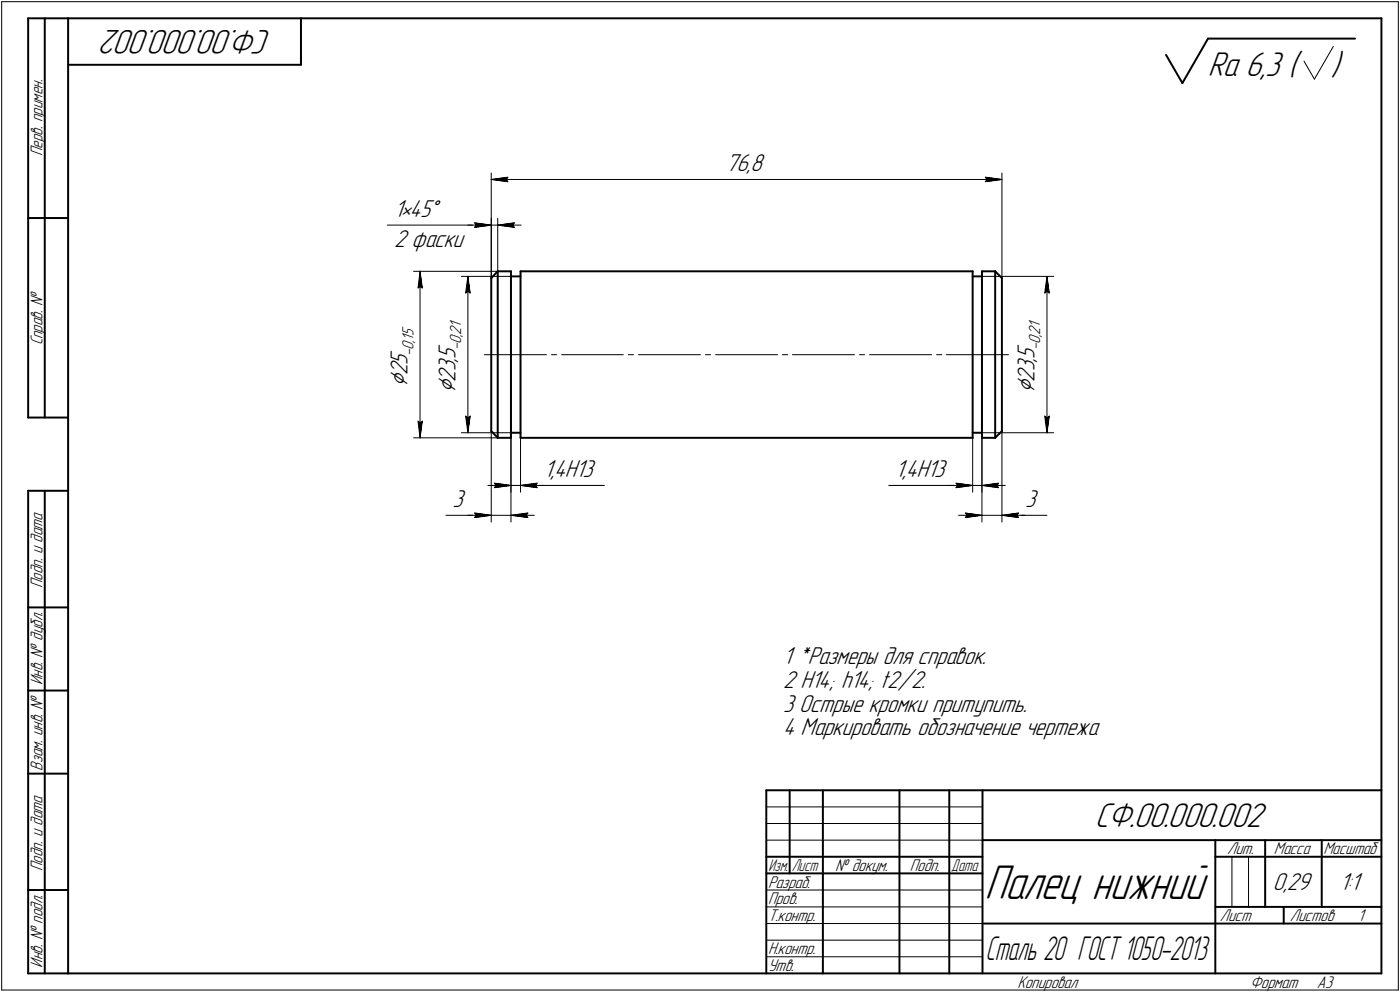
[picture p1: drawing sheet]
<svg xmlns="http://www.w3.org/2000/svg" width="421mm" height="298mm" viewBox="0 0 421 298" stroke-linecap="round" stroke-linejoin="round" font-family="sans-serif">
<defs><g id="words">
<text font-size="15.5" x="296.1" y="270.1">Палец нижний</text>
<g font-size="10.9">
<text x="81.7" y="9" transform="rotate(-180 81.7 9)">СФ.00.000.002</text>
<text x="363.3" y="22.8">Ra 6,3 (</text>
<text x="400.3" y="22.8">)</text>
<text x="329.3" y="248.5">СФ.00.000.002</text>
</g>
<text font-size="10.6" x="296.4" y="288.5">Сталь 20 ГОСТ 1050-2013</text>
<g font-size="8.5">
<text x="122.6" y="116.2" transform="rotate(-90 122.6 116.2)">Ç</text>
<text x="137" y="118.2" transform="rotate(-90 137 118.2)">Ç</text>
<text x="311.1" y="118.2" transform="rotate(-90 311.1 118.2)">Ç</text>
</g>
<g font-size="7.8">
<text x="218.3" y="51.4">76,8</text>
<text x="118.5" y="65.1">1•45Å</text>
<text x="118.5" y="74.2">2 фаски</text>
<text x="137" y="107.8" transform="rotate(-90 137 107.8)">5</text>
<text x="311.1" y="107.8" transform="rotate(-90 311.1 107.8)">5</text>
<text x="122.6" y="112.7" transform="rotate(-90 122.6 112.7)">2</text>
<text x="122.6" y="109.6" transform="rotate(-90 122.6 109.6)">5</text>
<text x="137" y="111.6" transform="rotate(-90 137 111.6)">3</text>
<text x="137" y="108.8" transform="rotate(-90 137 108.8)">,</text>
<text x="311.1" y="111.6" transform="rotate(-90 311.1 111.6)">3</text>
<text x="311.1" y="108.8" transform="rotate(-90 311.1 108.8)">,</text>
<text x="137" y="114.8" transform="rotate(-90 137 114.8)">2</text>
<text x="311.1" y="114.8" transform="rotate(-90 311.1 114.8)">2</text>
<text x="163.5" y="143.4">1,4H13</text>
<text x="269.3" y="143.4">1,4H13</text>
<text x="136.1" y="152.3">3</text>
<text x="308.3" y="152.3">3</text>
<text x="235.5" y="199.6">1 *Размеры для справок.</text>
<text x="235.5" y="206.7">2 H14; h14; t2/2.</text>
<text x="235.5" y="213.8">3 Острые кромки притупить.</text>
<text x="235.5" y="221">4 Маркировать обозначение чертежа</text>
<text x="382.8" y="267.5">0,29</text>
<text x="402.9" y="267.5">1:1</text>
</g>
<g font-size="5.4">
<text x="12.8" y="46.9" transform="rotate(-90 12.8 46.9)">Перв. примен.</text>
<text x="12.8" y="103.8" transform="rotate(-90 12.8 103.8)">Справ. №</text>
<text x="12.8" y="176.7" transform="rotate(-90 12.8 176.7)">Подп. и дата</text>
<text x="12.8" y="205.8" transform="rotate(-90 12.8 205.8)">Инв. № дубл.</text>
<text x="12.8" y="231.6" transform="rotate(-90 12.8 231.6)">Взам. инв. №</text>
<text x="369.1" y="256.8">Лит.</text>
<text x="383.1" y="256.8">Масса</text>
<text x="398" y="256.8">Масштаб</text>
<text x="12.8" y="261.7" transform="rotate(-90 12.8 261.7)">Подп. и дата</text>
<text x="251.2" y="261.8">№ докум.</text>
<text x="273.6" y="261.8">Подп.</text>
<text x="231" y="266.8">Разраб.</text>
<text x="231" y="271.8">Пров.</text>
<text x="231" y="276.8">Т.контр.</text>
<text x="366.9" y="276.8">Лист</text>
<text x="387.9" y="276.8">Листов</text>
<text x="408.4" y="276.8">1</text>
<text x="231" y="286.8">Н.контр.</text>
<text x="12.8" y="290.8" transform="rotate(-90 12.8 290.8)">Инв. № подл.</text>
<text x="231" y="291.8">Утв.</text>
<text x="306" y="296.8">Копировал</text>
<text x="376" y="296.8">Формат</text>
<text x="396" y="296.8">A3</text>
</g>
<g font-size="5.3">
<text x="231.1" y="261.8">Изм.</text>
<text x="238.1" y="261.8">Лист</text>
<text x="286.1" y="261.8">Дата</text>
</g>
<g font-size="5.1">
<text x="124.3" y="101" transform="rotate(-90 124.3 101)">5</text>
<text x="138.7" y="101.3" transform="rotate(-90 138.7 101.3)">,</text>
<text x="138.7" y="100.6" transform="rotate(-90 138.7 100.6)">2</text>
<text x="138.7" y="98.5" transform="rotate(-90 138.7 98.5)">1</text>
<text x="312.9" y="101.3" transform="rotate(-90 312.9 101.3)">,</text>
<text x="312.9" y="100.6" transform="rotate(-90 312.9 100.6)">2</text>
<text x="312.9" y="98.5" transform="rotate(-90 312.9 98.5)">1</text>
<text x="124.3" y="107.1" transform="rotate(-90 124.3 107.1)">-</text>
<text x="124.3" y="105.2" transform="rotate(-90 124.3 105.2)">0</text>
<text x="124.3" y="103.1" transform="rotate(-90 124.3 103.1)">,</text>
<text x="124.3" y="102.4" transform="rotate(-90 124.3 102.4)">1</text>
<text x="138.7" y="105.3" transform="rotate(-90 138.7 105.3)">-</text>
<text x="138.7" y="103.4" transform="rotate(-90 138.7 103.4)">0</text>
<text x="312.9" y="105.3" transform="rotate(-90 312.9 105.3)">-</text>
<text x="312.9" y="103.4" transform="rotate(-90 312.9 103.4)">0</text>
</g>
</g></defs>
<g fill="none" stroke="#000" stroke-width=".59">
<path d="M8.5 5.5v120zM8.5 5.5h12zM13.5 5.5v120zM20.5 5.5v287zM20.5 5.5h395zM20.5 19.5h70zM90.5 5.5v14zM350.7 16.5l4.9 8.5zM363.3 11.6l-7.7 13.4zM363.3 11.6h44.2zM415.5 5.5v287zM8.5 65.5h12z"/>
<path d="M147.7 83.6v45.9zM149.7 81.5h4zM149.7 81.5l-2 2.1zM149.7 81.5v50.1zM153.7 81.5v50.1zM153.7 83.1h2.8zM156.5 81.5v50.1zM156.5 81.5h136zM292.5 81.5v50.1zM292.5 83.1h2.8zM295.3 81.5h4zM295.3 81.5v50.1z"/>
<path d="M299.3 81.5l2 2.1zM299.3 81.5v50.1zM301.3 83.6v45.9zM8.5 125.5h12zM147.7 129.5l2 2.1zM149.7 131.6h4zM153.7 130h2.8zM156.5 131.6h136zM292.5 130h2.8zM295.3 131.6h4zM299.3 131.6l2-2.1zM8.5 147.5v145z"/>
<path d="M8.5 147.5h12zM13.5 147.5v145zM8.5 182.5h12zM8.5 207.5h12zM8.5 232.5h12zM230.5 237.5h185zM230.5 237.5v55zM237.5 237.5v25zM247.5 237.5v55zM270.5 237.5v55zM285.5 237.5v55zM295.5 237.5v55z"/>
<path d="M230.5 257.5h65zM295.5 252.5h120zM365.5 252.5v40zM365.5 257.5h15zM380.5 252.5v20zM380.5 257.5h35zM397.5 252.5v20zM8.5 267.5h12zM230.5 262.5h65zM295.5 277.5h70zM365.5 277.5h50zM365.5 272.5h50z"/>
<path d="M386.1 272.5v5zM8.5 292.5h12zM20.5 292.5h395z"/>
</g>
<g fill="none" stroke="#000" stroke-width=".3">
<path d="M.5 .5v297zM.5 .5h420zM392.2 18.4l3.1 5.4zM401 14l-5.7 9.8zM420.5 .5v297zM147.7 52v31.6zM147.7 53.9l5-.6zM147.7 53.9l5 .7zM147.7 53.9h153.6zM152.2 53.9l.5 .7zM152.7 53.3l-.5 .6zM296.3 54.6l5-.7z"/>
<path d="M296.3 53.3l.5 .6zM296.3 53.3l5 .6zM296.8 53.9l-.5 .7zM301.3 52v31.6zM116.5 67.6h26.2zM140.7 67.6h7zM142.7 67.6h5zM142.7 67l5 .6zM142.7 67l.5 .6zM142.7 68.3l5-.7zM143.2 67.6l-.5 .7zM147.7 65.6v18z"/>
<path d="M147.7 67.6h2zM149.7 65.6v15.9zM149.7 67.6l5 .7zM149.7 67.6l5-.6zM149.7 67.6h7zM154.2 67.6l.5 .7zM154.7 67l-.5 .6zM124.4 81.5h25.3zM125.7 86.5l.6-.4zM126.3 81.5l.7 5zM126.3 86.1l.7 .4zM126.3 81.5l-.6 5z"/>
<path d="M126.3 81.5v50.1zM138.8 83.1h14.9zM140 88.1l.7-.6zM140.7 83.1l.7 5zM140.7 87.5l.7 .6zM140.7 83.1l-.7 5zM140.7 83.1v46.9zM295.3 83.1h21.6zM314.2 88.1l.7-.6zM314.9 83.1l.7 5zM314.9 87.5l.7 .6zM314.9 83.1l-.7 5z"/>
<path d="M314.9 83.1v46.9zM145.7 106.6h18.6zM165.9 106.6h1.5zM168.9 106.6h18.6zM189 106.6h1.5zM192 106.6h18.7zM212.2 106.6h1.5zM215.2 106.6h18.6zM235.3 106.6h1.6zM238.3 106.6h18.7zM258.5 106.6h1.5zM261.5 106.6h18.7z"/>
<path d="M281.7 106.6h1.5zM284.6 106.6h18.7zM124.4 131.6h25.3zM125.7 126.6l.6 5zM125.7 126.6l.6 .5zM126.3 127.1l.7-.5zM127 126.6l-.7 5zM138.8 130h14.9zM140 125.1l.7 4.9zM140 125.1l.7 .5zM140.7 125.6l.7-.5zM141.4 125.1l-.7 4.9z"/>
<path d="M147.7 129.5v27.4zM153.7 131.6v25.3zM153.7 131.6v16.3zM156.5 131.6v16.3zM292.5 131.6v16.3zM295.3 131.6v16.3zM295.3 131.6v25.3zM295.3 130h21.6zM301.3 129.5v27.4zM314.2 125.1l.7 4.9zM314.2 125.1l.7 .5zM314.9 125.6l.7-.5z"/>
<path d="M315.6 125.1l-.7 4.9zM134.1 154.9h8.6zM140.7 154.9h7zM142.7 154.9h5zM142.7 154.2l5 .7zM142.7 154.2l.5 .7zM142.7 155.5l5-.6zM143.2 154.9l-.5 .6zM146.7 145.9h7zM147.7 154.9h6zM148.7 145.2l5 .7zM148.7 145.2l.5 .7z"/>
<path d="M148.7 146.6l5-.7zM149.2 145.9l-.5 .7zM153.7 154.9l5 .6zM153.7 154.9l5-.7zM153.7 154.9h7zM153.7 145.9h2.8zM156.5 145.9h5zM156.5 145.9l5 .7zM156.5 145.9l5-.7zM156.5 145.9h7zM158.2 154.9l.5 .6zM158.7 154.2l-.5 .7z"/>
<path d="M161 145.9l.5 .7zM161.5 145.9h20.3zM161.5 145.2l-.5 .7zM267.3 145.9h20.2zM285.5 145.9h7zM287.5 145.9h5zM287.5 145.2l5 .7zM287.5 145.2l.5 .7zM287.5 146.6l5-.7zM288 145.9l-.5 .7zM288.3 154.9h7zM290.3 154.2l5 .7z"/>
<path d="M290.3 154.2l.5 .7zM290.3 155.5l5-.6zM290.8 154.9l-.5 .6zM292.5 145.9h2.8zM295.3 145.9l5 .7zM295.3 145.9l5-.7zM295.3 145.9h7zM295.3 154.9h6zM299.8 145.9l.5 .7zM300.3 145.2l-.5 .7zM301.3 154.9h5zM301.3 154.9l5 .6z"/>
<path d="M301.3 154.9l5-.7zM301.3 154.9h7zM305.8 154.9l.5 .6zM306.3 154.9h8.6zM306.3 154.2l-.5 .7zM230.5 247.5h65zM230.5 252.5h65zM230.5 242.5h65zM370.5 257.5v15zM375.5 257.5v15zM230.5 267.5h65zM230.5 272.5h65z"/>
<path d="M230.5 277.5h65zM.5 297.5h420zM230.5 282.5h65zM230.5 287.5h65z"/>
</g>
<g fill="#fff" stroke="#fff" stroke-width=".3">
<path d="M269.2 137.8h16.3zM269.2 137.8h16.3zM269.2 137.9h16.3zM269.2 138h16.3zM269.2 138.1h16.3zM269.2 138.2h16.3zM269.2 138.3h16.3zM269.2 138.3h16.3zM269.2 138.4h16.3zM269.2 138.5h16.3zM269.2 138.6h16.3zM269.2 138.7h16.3zM269.2 138.8h16.3zM269.2 138.9h16.3zM269.2 138.9h16.3zM269.2 139h16.3zM269.2 139.1h16.3zM269.2 139.2h16.3zM269.2 139.3h16.3zM269.2 139.4h16.3zM269.2 139.4h16.3zM269.2 139.5h16.3zM269.2 139.6h16.3zM269.2 139.7h16.3zM269.2 139.8h16.3zM269.2 139.9h16.3zM269.2 140h16.3zM269.2 140h16.3zM269.2 140.1h16.3zM269.2 140.2h16.3zM269.2 140.3h16.3zM269.2 140.4h16.3zM269.2 140.5h16.3zM269.2 140.5h16.3zM269.2 140.6h16.3zM269.2 140.7h16.3zM269.2 140.8h16.3zM269.2 140.9h16.3zM269.2 141h16.3zM269.2 141.1h16.3zM269.2 141.1h16.3zM269.2 141.2h16.3zM269.2 141.3h16.3zM269.2 141.4h16.3zM269.2 141.5h16.3zM269.2 141.6h16.3zM269.2 141.6h16.3zM269.2 141.7h16.3zM269.2 141.8h16.3zM269.2 141.9h16.3zM269.2 142h16.3zM269.2 142.1h16.3zM269.2 142.2h16.3zM269.2 142.2h16.3zM269.2 142.3h16.3zM269.2 142.4h16.3zM269.2 142.5h16.3zM269.2 142.6h16.3zM269.2 142.7h16.3zM269.2 142.7h16.3zM269.2 142.8h16.3zM269.2 142.9h16.3zM269.2 143h16.3zM269.2 143.1h16.3zM269.2 143.2h16.3zM269.2 143.3h16.3zM269.2 143.3h16.3zM269.2 143.4h16.3zM269.2 143.5h16.3zM269.2 143.6h16.3zM269.2 143.7h16.3zM269.2 143.8h16.3zM269.2 143.8h16.3zM269.2 143.9h16.3zM269.2 144h16.3zM269.2 144.1h16.3zM269.2 144.2h16.3zM269.2 144.3h16.3zM269.2 144.4h16.3zM269.2 144.4h16.3zM269.2 144.5h16.3zM269.2 144.6h16.3zM269.2 144.7h16.3zM269.2 144.8h16.3z"/>
<path d="M287 144.8h.8zM287 144.9h1.5zM287 144.9h2.3zM287 145h3.1zM287 145.1h3.7zM287 145.2h4zM287 145.3h4.2zM287 145.4h4.3zM287 145.5h4.6zM287 145.5h4.8zM287 145.6h4.9zM287 145.7h5.2zM287 145.8h5.4zM287 145.9h5.5zM287 146h5.4zM287 146h5.2zM287 146.1h4.9zM287 146.2h4.8zM287 146.3h4.6zM287 146.4h4.3zM287 146.5h4.2zM287 146.6h4zM287 146.6h3.7zM287 146.7h3.2zM287 146.8h2.6zM287 146.9h1.9zM287 147h1.3zM287 147.1h.7z"/>
<path d="M300.1 144.8h.7zM299.4 144.9h1.4zM298.6 144.9h2.2zM297.9 145h2.9zM297.1 145.1h3.7zM296.9 145.2h3.9zM296.8 145.3h4zM296.5 145.4h4.3zM296.3 145.5h4.5zM296.2 145.5h4.6zM295.9 145.6h4.9zM295.7 145.7h5.1zM295.6 145.8h5.2zM295.3 145.9h5.5zM295.6 146h5.2zM295.7 146h5.1zM295.9 146.1h4.9zM296.2 146.2h4.6zM296.3 146.3h4.5zM296.5 146.4h4.3zM296.8 146.5h4zM296.9 146.6h3.9zM297.1 146.6h3.7zM297.8 146.7h3zM298.4 146.8h2.4zM299 146.9h1.8zM299.6 147h1.2zM300.2 147.1h.6z"/>
<path d="M308.3 146.7h4.6zM308.3 146.8h4.6zM308.3 146.9h4.6zM308.3 147h4.6zM308.3 147.1h4.6zM308.3 147.2h4.6zM308.3 147.2h4.6zM308.3 147.3h4.6zM308.3 147.4h4.6zM308.3 147.5h4.6zM308.3 147.6h4.6zM308.3 147.7h4.6zM308.3 147.7h4.6zM308.3 147.8h4.6zM308.3 147.9h4.6zM308.3 148h4.6zM308.3 148.1h4.6zM308.3 148.2h4.6zM308.3 148.3h4.6zM308.3 148.3h4.6zM308.3 148.4h4.6zM308.3 148.5h4.6zM308.3 148.6h4.6zM308.3 148.7h4.6zM308.3 148.8h4.6zM308.3 148.8h4.6zM308.3 148.9h4.6zM308.3 149h4.6zM308.3 149.1h4.6zM308.3 149.2h4.6zM308.3 149.3h4.6zM308.3 149.4h4.6zM308.3 149.4h4.6zM308.3 149.5h4.6zM308.3 149.6h4.6zM308.3 149.7h4.6zM308.3 149.8h4.6zM308.3 149.9h4.6zM308.3 149.9h4.6zM308.3 150h4.6zM308.3 150.1h4.6zM308.3 150.2h4.6zM308.3 150.3h4.6zM308.3 150.4h4.6zM308.3 150.5h4.6zM308.3 150.5h4.6zM308.3 150.6h4.6zM308.3 150.7h4.6zM308.3 150.8h4.6zM308.3 150.9h4.6zM308.3 151h4.6zM308.3 151h4.6zM308.3 151.1h4.6zM308.3 151.2h4.6zM308.3 151.3h4.6zM308.3 151.4h4.6zM308.3 151.5h4.6zM308.3 151.6h4.6zM308.3 151.6h4.6zM308.3 151.7h4.6zM308.3 151.8h4.6zM308.3 151.9h4.6zM308.3 152h4.6zM308.3 152.1h4.6zM308.3 152.1h4.6zM308.3 152.2h4.6zM308.3 152.3h4.6zM308.3 152.4h4.6zM308.3 152.5h4.6zM308.3 152.6h4.6zM308.3 152.7h4.6zM308.3 152.7h4.6zM308.3 152.8h4.6zM308.3 152.9h4.6zM308.3 153h4.6zM308.3 153.1h4.6zM308.3 153.2h4.6zM308.3 153.2h4.6zM308.3 153.3h4.6zM308.3 153.4h4.6zM308.3 153.5h4.6zM308.3 153.6h4.6zM308.3 153.7h4.6zM308.3 153.8h4.6z"/>
<path d="M289.8 153.8h.8zM289.8 153.8h1.5zM289.8 153.9h2.3zM289.8 154h3.1zM289.8 154.1h3.7zM289.8 154.2h4zM289.8 154.3h4.2zM289.8 154.3h4.3zM289.8 154.4h4.6zM289.8 154.5h4.8zM289.8 154.6h4.9zM289.8 154.7h5.2zM289.8 154.8h5.3zM289.8 154.9h5.5zM289.8 154.9h5.3zM289.8 155h5.2zM289.8 155.1h4.9zM289.8 155.2h4.8zM289.8 155.3h4.6zM289.8 155.4h4.3zM289.8 155.4h4.2zM289.8 155.5h4zM289.8 155.6h3.7zM289.8 155.7h3.1zM289.8 155.8h2.6zM289.8 155.9h1.9zM289.8 156h1.3zM289.8 156h.7z"/>
<path d="M306.2 153.8h.6zM305.4 153.8h1.4zM304.6 153.9h2.2zM303.9 154h2.9zM303.1 154.1h3.7zM302.9 154.2h3.9zM302.8 154.3h4zM302.5 154.3h4.3zM302.3 154.4h4.5zM302.2 154.5h4.6zM301.9 154.6h4.9zM301.8 154.7h5zM301.6 154.8h5.2zM301.3 154.9h5.5zM301.6 154.9h5.2zM301.8 155h5zM301.9 155.1h4.9zM302.2 155.2h4.6zM302.3 155.3h4.5zM302.5 155.4h4.3zM302.8 155.4h4zM302.9 155.5h3.9zM303.1 155.6h3.7zM303.8 155.7h3zM304.4 155.8h2.4zM305 155.9h1.8zM305.6 156h1.2zM306.2 156h.6z"/>
<path d="M305.4 94.9h8.5zM305.4 95h8.5zM305.4 95.1h8.5zM305.4 95.2h8.5zM305.4 95.2h8.5zM305.4 95.3h8.5zM305.4 95.4h8.5zM305.4 95.5h8.5zM305.4 95.6h8.5zM305.4 95.7h8.5zM305.4 95.8h8.5zM305.4 95.8h8.5zM305.4 95.9h8.5zM305.4 96h8.5zM305.4 96.1h8.5zM305.4 96.2h8.5zM305.4 96.3h8.5zM305.4 96.4h8.5zM305.4 96.4h8.5zM305.4 96.5h8.5zM305.4 96.6h8.5zM305.4 96.7h8.5zM305.4 96.8h8.5zM305.4 96.9h8.5zM305.4 96.9h8.5zM305.4 97h8.5zM305.4 97.1h8.5zM305.4 97.2h8.5zM305.4 97.3h8.5zM305.4 97.4h8.5zM305.4 97.5h8.5zM305.4 97.5h8.5zM305.4 97.6h8.5zM305.4 97.7h8.5zM305.4 97.8h8.5zM305.4 97.9h8.5zM305.4 98h8.5zM305.4 98h8.5zM305.4 98.1h8.5zM305.4 98.2h8.5zM305.4 98.3h8.5zM305.4 98.4h8.5zM305.4 98.5h8.5zM305.4 98.6h8.5zM305.4 98.6h8.5zM305.4 98.7h8.5zM305.4 98.8h8.5zM305.4 98.9h8.5zM305.4 99h8.5zM305.4 99.1h8.5zM305.4 99.1h8.5zM305.4 99.2h8.5zM305.4 99.3h8.5zM305.4 99.4h8.5zM305.4 99.5h8.5zM305.4 99.6h8.5zM305.4 99.7h8.5zM305.4 99.7h8.5zM305.4 99.8h8.5zM305.4 99.9h8.5zM305.4 100h8.5zM305.4 100.1h8.5zM305.4 100.2h8.5zM305.4 100.2h8.5zM305.4 100.3h8.5zM305.4 100.4h8.5zM305.4 100.5h8.5zM305.4 100.6h8.5zM305.4 100.7h8.5zM305.4 100.8h8.5zM305.4 100.8h8.5zM305.4 100.9h8.5zM305.4 101h8.5zM305.4 101.1h8.5zM305.4 101.2h8.5zM305.4 101.3h8.5zM305.4 101.3h8.5zM305.4 101.4h8.5zM305.4 101.5h8.5zM305.4 101.6h8.5zM305.4 101.7h8.5zM305.4 101.8h8.5zM305.4 101.9h8.5zM305.4 101.9h8.5zM305.4 102h8.5zM305.4 102.1h8.5zM305.4 102.2h8.5zM305.4 102.3h8.5zM305.4 102.4h8.5zM305.4 102.4h8.5zM305.4 102.5h8.5zM305.4 102.6h8.5zM305.4 102.7h8.5zM305.4 102.8h8.5zM305.4 102.9h8.5zM305.4 103h8.5zM305.4 103h8.5zM305.4 103.1h8.5zM305.4 103.2h8.5zM305.4 103.3h8.5zM305.4 103.4h8.5zM305.4 103.5h8.5zM305.4 103.5h8.5zM305.4 103.6h8.5zM305.4 103.7h8.5zM305.4 103.8h8.5zM305.4 103.9h8.5zM305.4 104h8.5zM305.4 104.1h8.5zM305.4 104.1h8.5zM305.4 104.2h8.5zM305.4 104.3h8.5zM305.4 104.4h8.5zM305.4 104.5h8.5zM305.4 104.6h8.5zM305.4 104.6h8.5zM305.4 104.7h8.5zM305.4 104.8h8.5zM305.4 104.9h8.5zM305.4 105h8.5zM305.4 105.1h8.5zM305.4 105.2h8.5zM305.4 105.2h8.5zM305.4 105.3h8.5zM305.4 105.4h8.5zM305.4 105.5h8.5zM305.4 105.6h8.5zM305.4 105.7h8.5zM305.4 105.7h8.5zM305.4 105.8h8.5zM305.4 105.9h8.5zM305.4 106h8.5zM305.4 106.1h8.5zM305.4 106.2h8.5zM305.4 106.3h8.5zM305.4 106.3h8.5zM305.4 106.4h8.5zM305.4 106.5h8.5zM305.4 106.6h8.5zM305.4 106.7h8.5zM305.4 106.8h8.5zM305.4 106.8h8.5zM305.4 106.9h8.5zM305.4 107h8.5zM305.4 107.1h8.5zM305.4 107.2h8.5zM305.4 107.3h8.5zM305.4 107.4h8.5zM305.4 107.4h8.5zM305.4 107.5h8.5zM305.4 107.6h8.5zM305.4 107.7h8.5zM305.4 107.8h8.5zM305.4 107.9h8.5zM305.4 107.9h8.5zM305.4 108h8.5zM305.4 108.1h8.5zM305.4 108.2h8.5zM305.4 108.3h8.5zM305.4 108.4h8.5zM305.4 108.5h8.5zM305.4 108.5h8.5zM305.4 108.6h8.5zM305.4 108.7h8.5zM305.4 108.8h8.5zM305.4 108.9h8.5zM305.4 109h8.5zM305.4 109.1h8.5zM305.4 109.1h8.5zM305.4 109.2h8.5zM305.4 109.3h8.5zM305.4 109.4h8.5zM305.4 109.5h8.5zM305.4 109.6h8.5zM305.4 109.6h8.5zM305.4 109.7h8.5zM305.4 109.8h8.5zM305.4 109.9h8.5zM305.4 110h8.5zM305.4 110.1h8.5zM305.4 110.2h8.5zM305.4 110.2h8.5zM305.4 110.3h8.5zM305.4 110.4h8.5zM305.4 110.5h8.5zM305.4 110.6h8.5zM305.4 110.7h8.5zM305.4 110.7h8.5zM305.4 110.8h8.5zM305.4 110.9h8.5zM305.4 111h8.5zM305.4 111.1h8.5zM305.4 111.2h8.5zM305.4 111.3h8.5zM305.4 111.3h8.5zM305.4 111.4h8.5zM305.4 111.5h8.5zM305.4 111.6h8.5zM305.4 111.7h8.5zM305.4 111.8h8.5zM305.4 111.8h8.5zM305.4 111.9h8.5zM305.4 112h8.5zM305.4 112.1h8.5zM305.4 112.2h8.5zM305.4 112.3h8.5zM305.4 112.4h8.5zM305.4 112.4h8.5zM305.4 112.5h8.5zM305.4 112.6h8.5zM305.4 112.7h8.5zM305.4 112.8h8.5zM305.4 112.9h8.5zM305.4 112.9h8.5zM305.4 113h8.5zM305.4 113.1h8.5zM305.4 113.2h8.5zM305.4 113.3h8.5zM305.4 113.4h8.5zM305.4 113.5h8.5zM305.4 113.5h8.5zM305.4 113.6h8.5zM305.4 113.7h8.5zM305.4 113.8h8.5zM305.4 113.9h8.5zM305.4 114h8.5zM305.4 114h8.5zM305.4 114.1h8.5zM305.4 114.2h8.5zM305.4 114.3h8.5zM305.4 114.4h8.5zM305.4 114.5h8.5zM305.4 114.6h8.5zM305.4 114.6h8.5zM305.4 114.7h8.5zM305.4 114.8h8.5zM305.4 114.9h8.5zM305.4 115h8.5zM305.4 115.1h8.5zM305.4 115.1h8.5zM305.4 115.2h8.5zM305.4 115.3h8.5zM305.4 115.4h8.5zM305.4 115.5h8.5zM305.4 115.6h8.5zM305.4 115.7h8.5zM305.4 115.7h8.5zM305.4 115.8h8.5zM305.4 115.9h8.5zM305.4 116h8.5zM305.4 116.1h8.5zM305.4 116.2h8.5zM305.4 116.2h8.5zM305.4 116.3h8.5zM305.4 116.4h8.5zM305.4 116.5h8.5zM305.4 116.6h8.5zM305.4 116.7h8.5zM305.4 116.8h8.5zM305.4 116.8h8.5zM305.4 116.9h8.5zM305.4 117h8.5zM305.4 117.1h8.5zM305.4 117.2h8.5zM305.4 117.3h8.5zM305.4 117.3h8.5zM305.4 117.4h8.5zM305.4 117.5h8.5zM305.4 117.6h8.5zM305.4 117.7h8.5zM305.4 117.8h8.5zM305.4 117.9h8.5zM305.4 117.9h8.5zM305.4 118h8.5zM305.4 118.1h8.5z"/>
<path d="M314.8 83.3h.2zM314.8 83.4h.2zM314.7 83.5h.4zM314.7 83.6h.4zM314.6 83.7h.5zM314.6 83.7h.6zM314.6 83.8h.6zM314.5 83.9h.8zM314.5 84h.8zM314.5 84.1h.9zM314.5 84.2h.9zM314.4 84.2h1zM314.4 84.3h1.1zM314.4 84.4h1.1zM314.3 84.5h1.3zM314.3 84.6h1.3zM314.2 84.7h1.4zM314.2 84.8h1.4zM314.1 84.8h1.5zM314.1 84.9h1.6zM314.1 85h1.6zM314.1 85.1h1.6zM314.1 85.2h1.6zM314.1 85.3h1.6zM314.1 85.3h1.6zM314.1 85.4h1.6zM314.1 85.5h1.7zM314 85.6h1.8zM314 85.7h1.8zM314 85.8h1.8zM314 85.9h1.8zM314 85.9h1.8zM314 86h1.8zM314 86.1h1.9zM314 86.2h1.9zM314 86.3h1.9zM313.9 86.4h2zM313.9 86.4h2zM313.9 86.5h2zM313.9 86.6h2zM313.9 86.7h2zM313.9 86.8h2.1zM313.9 86.9h2.1zM313.9 87h2.1zM313.9 87h2.1zM313.9 87.1h2.1zM313.9 87.2h2.1zM313.9 87.3h2.1zM313.9 87.4h2.2zM313.9 87.5h2.2zM313.9 87.5h2.2zM313.9 87.6h2.2zM313.9 87.7h2.2zM313.9 87.8h2.2zM313.8 87.9h2.3zM313.8 88h2.3zM313.8 88.1h2.3zM313.8 88.1h2.3zM313.8 88.2h2.3zM313.8 88.3h2.3zM313.8 88.4h2.3zM313.8 88.5h2.3z"/>
<path d="M313.7 124.5h2.4zM313.8 124.6h2.3zM313.8 124.7h2.3zM313.8 124.8h2.3zM313.8 124.9h2.3zM313.8 125h2.3zM313.8 125.1h2.3zM313.8 125.1h2.3zM313.8 125.2h2.3zM313.9 125.3h2.2zM313.9 125.4h2.2zM313.9 125.5h2.2zM313.9 125.6h2.2zM313.9 125.6h2.2zM313.9 125.7h2.2zM313.9 125.8h2.1zM313.9 125.9h2.1zM313.9 126h2.1zM313.9 126.1h2.1zM313.9 126.2h2.1zM313.9 126.2h2.1zM313.9 126.3h2.1zM313.9 126.4h2zM313.9 126.5h2zM313.9 126.6h2zM313.9 126.7h2zM313.9 126.7h2zM314 126.8h1.9zM314 126.9h1.9zM314 127h1.9zM314 127.1h1.8zM314 127.2h1.8zM314 127.3h1.8zM314 127.3h1.8zM314 127.4h1.8zM314 127.5h1.8zM314.1 127.6h1.7zM314.1 127.7h1.6zM314.1 127.8h1.6zM314.1 127.8h1.6zM314.1 127.9h1.6zM314.1 128h1.6zM314.1 128.1h1.6zM314.1 128.2h1.6zM314.1 128.3h1.5zM314.2 128.4h1.4zM314.2 128.4h1.4zM314.3 128.5h1.3zM314.3 128.6h1.3zM314.4 128.7h1.1zM314.4 128.8h1.1zM314.4 128.9h1zM314.5 128.9h.9zM314.5 129h.9zM314.5 129.1h.8zM314.5 129.2h.8zM314.6 129.3h.6zM314.6 129.4h.6zM314.6 129.5h.5zM314.7 129.5h.4zM314.7 129.6h.4zM314.8 129.7h.2zM314.8 129.8h.2z"/>
<path d="M116.9 96.9h8.5zM116.9 97h8.5zM116.9 97.1h8.5zM116.9 97.2h8.5zM116.9 97.3h8.5zM116.9 97.4h8.5zM116.9 97.5h8.5zM116.9 97.5h8.5zM116.9 97.6h8.5zM116.9 97.7h8.5zM116.9 97.8h8.5zM116.9 97.9h8.5zM116.9 98h8.5zM116.9 98h8.5zM116.9 98.1h8.5zM116.9 98.2h8.5zM116.9 98.3h8.5zM116.9 98.4h8.5zM116.9 98.5h8.5zM116.9 98.6h8.5zM116.9 98.6h8.5zM116.9 98.7h8.5zM116.9 98.8h8.5zM116.9 98.9h8.5zM116.9 99h8.5zM116.9 99.1h8.5zM116.9 99.1h8.5zM116.9 99.2h8.5zM116.9 99.3h8.5zM116.9 99.4h8.5zM116.9 99.5h8.5zM116.9 99.6h8.5zM116.9 99.7h8.5zM116.9 99.7h8.5zM116.9 99.8h8.5zM116.9 99.9h8.5zM116.9 100h8.5zM116.9 100.1h8.5zM116.9 100.2h8.5zM116.9 100.2h8.5zM116.9 100.3h8.5zM116.9 100.4h8.5zM116.9 100.5h8.5zM116.9 100.6h8.5zM116.9 100.7h8.5zM116.9 100.8h8.5zM116.9 100.8h8.5zM116.9 100.9h8.5zM116.9 101h8.5zM116.9 101.1h8.5zM116.9 101.2h8.5zM116.9 101.3h8.5zM116.9 101.3h8.5zM116.9 101.4h8.5zM116.9 101.5h8.5zM116.9 101.6h8.5zM116.9 101.7h8.5zM116.9 101.8h8.5zM116.9 101.9h8.5zM116.9 101.9h8.5zM116.9 102h8.5zM116.9 102.1h8.5zM116.9 102.2h8.5zM116.9 102.3h8.5zM116.9 102.4h8.5zM116.9 102.4h8.5zM116.9 102.5h8.5zM116.9 102.6h8.5zM116.9 102.7h8.5zM116.9 102.8h8.5zM116.9 102.9h8.5zM116.9 103h8.5zM116.9 103h8.5zM116.9 103.1h8.5zM116.9 103.2h8.5zM116.9 103.3h8.5zM116.9 103.4h8.5zM116.9 103.5h8.5zM116.9 103.5h8.5zM116.9 103.6h8.5zM116.9 103.7h8.5zM116.9 103.8h8.5zM116.9 103.9h8.5zM116.9 104h8.5zM116.9 104.1h8.5zM116.9 104.1h8.5zM116.9 104.2h8.5zM116.9 104.3h8.5zM116.9 104.4h8.5zM116.9 104.5h8.5zM116.9 104.6h8.5zM116.9 104.6h8.5zM116.9 104.7h8.5zM116.9 104.8h8.5zM116.9 104.9h8.5zM116.9 105h8.5zM116.9 105.1h8.5zM116.9 105.2h8.5zM116.9 105.2h8.5zM116.9 105.3h8.5zM116.9 105.4h8.5zM116.9 105.5h8.5zM116.9 105.6h8.5zM116.9 105.7h8.5zM116.9 105.7h8.5zM116.9 105.8h8.5zM116.9 105.9h8.5zM116.9 106h8.5zM116.9 106.1h8.5zM116.9 106.2h8.5zM116.9 106.3h8.5zM116.9 106.3h8.5zM116.9 106.4h8.5zM116.9 106.5h8.5zM116.9 106.6h8.5zM116.9 106.7h8.5zM116.9 106.8h8.5zM116.9 106.8h8.5zM116.9 106.9h8.5zM116.9 107h8.5zM116.9 107.1h8.5zM116.9 107.2h8.5zM116.9 107.3h8.5zM116.9 107.4h8.5zM116.9 107.4h8.5zM116.9 107.5h8.5zM116.9 107.6h8.5zM116.9 107.7h8.5zM116.9 107.8h8.5zM116.9 107.9h8.5zM116.9 107.9h8.5zM116.9 108h8.5zM116.9 108.1h8.5zM116.9 108.2h8.5zM116.9 108.3h8.5zM116.9 108.4h8.5zM116.9 108.5h8.5zM116.9 108.5h8.5zM116.9 108.6h8.5zM116.9 108.7h8.5zM116.9 108.8h8.5zM116.9 108.9h8.5zM116.9 109h8.5zM116.9 109.1h8.5zM116.9 109.1h8.5zM116.9 109.2h8.5zM116.9 109.3h8.5zM116.9 109.4h8.5zM116.9 109.5h8.5zM116.9 109.6h8.5zM116.9 109.6h8.5zM116.9 109.7h8.5zM116.9 109.8h8.5zM116.9 109.9h8.5zM116.9 110h8.5zM116.9 110.1h8.5zM116.9 110.2h8.5zM116.9 110.2h8.5zM116.9 110.3h8.5zM116.9 110.4h8.5zM116.9 110.5h8.5zM116.9 110.6h8.5zM116.9 110.7h8.5zM116.9 110.7h8.5zM116.9 110.8h8.5zM116.9 110.9h8.5zM116.9 111h8.5zM116.9 111.1h8.5zM116.9 111.2h8.5zM116.9 111.3h8.5zM116.9 111.3h8.5zM116.9 111.4h8.5zM116.9 111.5h8.5zM116.9 111.6h8.5zM116.9 111.7h8.5zM116.9 111.8h8.5zM116.9 111.8h8.5zM116.9 111.9h8.5zM116.9 112h8.5zM116.9 112.1h8.5zM116.9 112.2h8.5zM116.9 112.3h8.5zM116.9 112.4h8.5zM116.9 112.4h8.5zM116.9 112.5h8.5zM116.9 112.6h8.5zM116.9 112.7h8.5zM116.9 112.8h8.5zM116.9 112.9h8.5zM116.9 112.9h8.5zM116.9 113h8.5zM116.9 113.1h8.5zM116.9 113.2h8.5zM116.9 113.3h8.5zM116.9 113.4h8.5zM116.9 113.5h8.5zM116.9 113.5h8.5zM116.9 113.6h8.5zM116.9 113.7h8.5zM116.9 113.8h8.5zM116.9 113.9h8.5zM116.9 114h8.5zM116.9 114h8.5zM116.9 114.1h8.5zM116.9 114.2h8.5zM116.9 114.3h8.5zM116.9 114.4h8.5zM116.9 114.5h8.5zM116.9 114.6h8.5zM116.9 114.6h8.5zM116.9 114.7h8.5zM116.9 114.8h8.5zM116.9 114.9h8.5zM116.9 115h8.5zM116.9 115.1h8.5zM116.9 115.1h8.5zM116.9 115.2h8.5zM116.9 115.3h8.5zM116.9 115.4h8.5zM116.9 115.5h8.5zM116.9 115.6h8.5zM116.9 115.7h8.5zM116.9 115.7h8.5zM116.9 115.8h8.5zM116.9 115.9h8.5zM116.9 116h8.5zM116.9 116.1h8.5z"/>
<path d="M126.2 81.8h.3zM126.2 81.9h.3zM126.2 82h.4zM126.2 82h.4zM126.2 82.1h.4zM126.1 82.2h.6zM126.1 82.3h.6zM126.1 82.4h.6zM126 82.5h.7zM126 82.5h.8zM126 82.6h.8zM125.9 82.7h.9zM125.9 82.8h1zM125.8 82.9h1.1zM125.8 83h1.2zM125.8 83.1h1.2zM125.7 83.1h1.4zM125.7 83.2h1.4zM125.6 83.3h1.5zM125.6 83.4h1.6zM125.6 83.5h1.6zM125.6 83.6h1.6zM125.6 83.7h1.6zM125.6 83.7h1.6zM125.6 83.8h1.6zM125.6 83.9h1.6zM125.6 84h1.7zM125.6 84.1h1.7zM125.6 84.2h1.7zM125.6 84.2h1.7zM125.6 84.3h1.7zM125.6 84.4h1.7zM125.6 84.5h1.7zM125.5 84.6h1.8zM125.5 84.7h1.8zM125.5 84.8h1.8zM125.5 84.8h1.8zM125.5 84.9h1.8zM125.5 85h1.8zM125.5 85.1h1.8zM125.4 85.2h1.9zM125.4 85.3h2zM125.4 85.3h2zM125.4 85.4h2zM125.4 85.5h2zM125.4 85.6h2zM125.4 85.7h2zM125.4 85.8h2zM125.3 85.9h2.2zM125.3 85.9h2.2zM125.3 86h2.2zM125.3 86.1h2.2zM125.3 86.2h2.2zM125.3 86.3h2.2zM125.3 86.4h2.2zM125.2 86.4h2.4zM125.2 86.5h2.4zM125.2 86.6h2.4zM125.2 86.7h2.4zM125.2 86.8h2.4zM125.2 86.9h2.4zM125.2 87h2.4z"/>
<path d="M125.1 126.1h2.5zM125.2 126.2h2.4zM125.2 126.2h2.4zM125.2 126.3h2.4zM125.2 126.4h2.4zM125.2 126.5h2.4zM125.2 126.6h2.4zM125.2 126.7h2.4zM125.3 126.7h2.2zM125.3 126.8h2.2zM125.3 126.9h2.2zM125.3 127h2.2zM125.3 127.1h2.2zM125.3 127.2h2.2zM125.3 127.3h2.2zM125.4 127.3h2zM125.4 127.4h2zM125.4 127.5h2zM125.4 127.6h2zM125.4 127.7h2zM125.4 127.8h2zM125.4 127.8h2zM125.4 127.9h1.9zM125.5 128h1.8zM125.5 128.1h1.8zM125.5 128.2h1.8zM125.5 128.3h1.8zM125.5 128.4h1.8zM125.5 128.4h1.8zM125.5 128.5h1.8zM125.6 128.6h1.7zM125.6 128.7h1.7zM125.6 128.8h1.7zM125.6 128.9h1.7zM125.6 128.9h1.7zM125.6 129h1.7zM125.6 129.1h1.7zM125.6 129.2h1.6zM125.6 129.3h1.6zM125.6 129.4h1.6zM125.6 129.5h1.6zM125.6 129.5h1.6zM125.6 129.6h1.6zM125.6 129.7h1.6zM125.6 129.8h1.5zM125.7 129.9h1.4zM125.7 130h1.4zM125.8 130h1.2zM125.8 130.1h1.2zM125.8 130.2h1.1zM125.9 130.3h1zM125.9 130.4h.9zM126 130.5h.8zM126 130.6h.8zM126 130.6h.7zM126.1 130.7h.6zM126.1 130.8h.6zM126.1 130.9h.6zM126.2 131h.4zM126.2 131.1h.4zM126.2 131.1h.4zM126.2 131.2h.3zM126.2 131.3h.3z"/>
<path d="M136.1 146.7h4.6zM136.1 146.8h4.6zM136.1 146.9h4.6zM136.1 147h4.6zM136.1 147.1h4.6zM136.1 147.2h4.6zM136.1 147.2h4.6zM136.1 147.3h4.6zM136.1 147.4h4.6zM136.1 147.5h4.6zM136.1 147.6h4.6zM136.1 147.7h4.6zM136.1 147.7h4.6zM136.1 147.8h4.6zM136.1 147.9h4.6zM136.1 148h4.6zM136.1 148.1h4.6zM136.1 148.2h4.6zM136.1 148.3h4.6zM136.1 148.3h4.6zM136.1 148.4h4.6zM136.1 148.5h4.6zM136.1 148.6h4.6zM136.1 148.7h4.6zM136.1 148.8h4.6zM136.1 148.8h4.6zM136.1 148.9h4.6zM136.1 149h4.6zM136.1 149.1h4.6zM136.1 149.2h4.6zM136.1 149.3h4.6zM136.1 149.4h4.6zM136.1 149.4h4.6zM136.1 149.5h4.6zM136.1 149.6h4.6zM136.1 149.7h4.6zM136.1 149.8h4.6zM136.1 149.9h4.6zM136.1 149.9h4.6zM136.1 150h4.6zM136.1 150.1h4.6zM136.1 150.2h4.6zM136.1 150.3h4.6zM136.1 150.4h4.6zM136.1 150.5h4.6zM136.1 150.5h4.6zM136.1 150.6h4.6zM136.1 150.7h4.6zM136.1 150.8h4.6zM136.1 150.9h4.6zM136.1 151h4.6zM136.1 151h4.6zM136.1 151.1h4.6zM136.1 151.2h4.6zM136.1 151.3h4.6zM136.1 151.4h4.6zM136.1 151.5h4.6zM136.1 151.6h4.6zM136.1 151.6h4.6zM136.1 151.7h4.6zM136.1 151.8h4.6zM136.1 151.9h4.6zM136.1 152h4.6zM136.1 152.1h4.6zM136.1 152.1h4.6zM136.1 152.2h4.6zM136.1 152.3h4.6zM136.1 152.4h4.6zM136.1 152.5h4.6zM136.1 152.6h4.6zM136.1 152.7h4.6zM136.1 152.7h4.6zM136.1 152.8h4.6zM136.1 152.9h4.6zM136.1 153h4.6zM136.1 153.1h4.6zM136.1 153.2h4.6zM136.1 153.2h4.6zM136.1 153.3h4.6zM136.1 153.4h4.6zM136.1 153.5h4.6zM136.1 153.6h4.6zM136.1 153.7h4.6zM136.1 153.8h4.6z"/>
<path d="M142.2 153.8h.8zM142.2 153.8h1.6zM142.2 153.9h2.3zM142.2 154h3.1zM142.2 154.1h3.8zM142.2 154.2h4zM142.2 154.3h4.2zM142.2 154.3h4.4zM142.2 154.4h4.6zM142.2 154.5h4.8zM142.2 154.6h5zM142.2 154.7h5.2zM142.2 154.8h5.4zM142.2 154.9h5.5zM142.2 154.9h5.4zM142.2 155h5.2zM142.2 155.1h5zM142.2 155.2h4.8zM142.2 155.3h4.6zM142.2 155.4h4.4zM142.2 155.4h4.2zM142.2 155.5h4zM142.2 155.6h3.8zM142.2 155.7h3.2zM142.2 155.8h2.6zM142.2 155.9h1.9zM142.2 156h1.3zM142.2 156h.7z"/>
<path d="M158.5 153.8h.7zM157.7 153.8h1.5zM157.1 153.9h2.1zM156.3 154h2.9zM155.5 154.1h3.7zM155.4 154.2h3.8zM155.2 154.3h4zM154.9 154.3h4.3zM154.8 154.4h4.4zM154.5 154.5h4.7zM154.3 154.6h4.9zM154.1 154.7h5.1zM153.9 154.8h5.3zM153.7 154.9h5.5zM153.9 154.9h5.3zM154.1 155h5.1zM154.3 155.1h4.9zM154.5 155.2h4.7zM154.8 155.3h4.4zM154.9 155.4h4.3zM155.2 155.4h4zM155.4 155.5h3.8zM155.5 155.6h3.7zM156.2 155.7h3zM156.8 155.8h2.4zM157.4 155.9h1.8zM158 156h1.2zM158.6 156h.6z"/>
<path d="M163.5 137.8h16.2zM163.5 137.8h16.2zM163.5 137.9h16.2zM163.5 138h16.2zM163.5 138.1h16.2zM163.5 138.2h16.2zM163.5 138.3h16.2zM163.5 138.3h16.2zM163.5 138.4h16.2zM163.5 138.5h16.2zM163.5 138.6h16.2zM163.5 138.7h16.2zM163.5 138.8h16.2zM163.5 138.9h16.2zM163.5 138.9h16.2zM163.5 139h16.2zM163.5 139.1h16.2zM163.5 139.2h16.2zM163.5 139.3h16.2zM163.5 139.4h16.2zM163.5 139.4h16.2zM163.5 139.5h16.2zM163.5 139.6h16.2zM163.5 139.7h16.2zM163.5 139.8h16.2zM163.5 139.9h16.2zM163.5 140h16.2zM163.5 140h16.2zM163.5 140.1h16.2zM163.5 140.2h16.2zM163.5 140.3h16.2zM163.5 140.4h16.2zM163.5 140.5h16.2zM163.5 140.5h16.2zM163.5 140.6h16.2zM163.5 140.7h16.2zM163.5 140.8h16.2zM163.5 140.9h16.2zM163.5 141h16.2zM163.5 141.1h16.2zM163.5 141.1h16.2zM163.5 141.2h16.2zM163.5 141.3h16.2zM163.5 141.4h16.2zM163.5 141.5h16.2zM163.5 141.6h16.2zM163.5 141.6h16.2zM163.5 141.7h16.2zM163.5 141.8h16.2zM163.5 141.9h16.2zM163.5 142h16.2zM163.5 142.1h16.2zM163.5 142.2h16.2zM163.5 142.2h16.2zM163.5 142.3h16.2zM163.5 142.4h16.2zM163.5 142.5h16.2zM163.5 142.6h16.2zM163.5 142.7h16.2zM163.5 142.7h16.2zM163.5 142.8h16.2zM163.5 142.9h16.2zM163.5 143h16.2zM163.5 143.1h16.2zM163.5 143.2h16.2zM163.5 143.3h16.2zM163.5 143.3h16.2zM163.5 143.4h16.2zM163.5 143.5h16.2zM163.5 143.6h16.2zM163.5 143.7h16.2zM163.5 143.8h16.2zM163.5 143.8h16.2zM163.5 143.9h16.2zM163.5 144h16.2zM163.5 144.1h16.2zM163.5 144.2h16.2zM163.5 144.3h16.2zM163.5 144.4h16.2zM163.5 144.4h16.2zM163.5 144.5h16.2zM163.5 144.6h16.2zM163.5 144.7h16.2zM163.5 144.8h16.2z"/>
<path d="M148.2 144.8h.7zM148.2 144.9h1.5zM148.2 144.9h2.3zM148.2 145h3zM148.2 145.1h3.7zM148.2 145.2h3.9zM148.2 145.3h4.1zM148.2 145.4h4.3zM148.2 145.5h4.5zM148.2 145.5h4.7zM148.2 145.6h4.9zM148.2 145.7h5.1zM148.2 145.8h5.3zM148.2 145.9h5.5zM148.2 146h5.3zM148.2 146h5.1zM148.2 146.1h4.9zM148.2 146.2h4.7zM148.2 146.3h4.5zM148.2 146.4h4.3zM148.2 146.5h4.1zM148.2 146.6h3.9zM148.2 146.6h3.7zM148.2 146.7h3.1zM148.2 146.8h2.5zM148.2 146.9h1.8zM148.2 147h1.2zM148.2 147.1h.6z"/>
<path d="M161.3 144.8h.7zM160.5 144.9h1.5zM159.9 144.9h2.1zM159.1 145h2.9zM158.3 145.1h3.7zM158.2 145.2h3.8zM158 145.3h4zM157.7 145.4h4.3zM157.6 145.5h4.4zM157.4 145.5h4.6zM157.1 145.6h4.9zM157 145.7h5zM156.8 145.8h5.2zM156.5 145.9h5.5zM156.8 146h5.2zM157 146h5zM157.1 146.1h4.9zM157.4 146.2h4.6zM157.6 146.3h4.4zM157.7 146.4h4.3zM158 146.5h4zM158.2 146.6h3.8zM158.3 146.6h3.7zM159 146.7h3zM159.6 146.8h2.4zM160.2 146.9h1.8zM160.8 147h1.2zM161.4 147.1h.6z"/>
<path d="M131.2 94.9h8.5zM131.2 95h8.5zM131.2 95.1h8.5zM131.2 95.2h8.5zM131.2 95.2h8.5zM131.2 95.3h8.5zM131.2 95.4h8.5zM131.2 95.5h8.5zM131.2 95.6h8.5zM131.2 95.7h8.5zM131.2 95.8h8.5zM131.2 95.8h8.5zM131.2 95.9h8.5zM131.2 96h8.5zM131.2 96.1h8.5zM131.2 96.2h8.5zM131.2 96.3h8.5zM131.2 96.4h8.5zM131.2 96.4h8.5zM131.2 96.5h8.5zM131.2 96.6h8.5zM131.2 96.7h8.5zM131.2 96.8h8.5zM131.2 96.9h8.5zM131.2 96.9h8.5zM131.2 97h8.5zM131.2 97.1h8.5zM131.2 97.2h8.5zM131.2 97.3h8.5zM131.2 97.4h8.5zM131.2 97.5h8.5zM131.2 97.5h8.5zM131.2 97.6h8.5zM131.2 97.7h8.5zM131.2 97.8h8.5zM131.2 97.9h8.5zM131.2 98h8.5zM131.2 98h8.5zM131.2 98.1h8.5zM131.2 98.2h8.5zM131.2 98.3h8.5zM131.2 98.4h8.5zM131.2 98.5h8.5zM131.2 98.6h8.5zM131.2 98.6h8.5zM131.2 98.7h8.5zM131.2 98.8h8.5zM131.2 98.9h8.5zM131.2 99h8.5zM131.2 99.1h8.5zM131.2 99.1h8.5zM131.2 99.2h8.5zM131.2 99.3h8.5zM131.2 99.4h8.5zM131.2 99.5h8.5zM131.2 99.6h8.5zM131.2 99.7h8.5zM131.2 99.7h8.5zM131.2 99.8h8.5zM131.2 99.9h8.5zM131.2 100h8.5zM131.2 100.1h8.5zM131.2 100.2h8.5zM131.2 100.2h8.5zM131.2 100.3h8.5zM131.2 100.4h8.5zM131.2 100.5h8.5zM131.2 100.6h8.5zM131.2 100.7h8.5zM131.2 100.8h8.5zM131.2 100.8h8.5zM131.2 100.9h8.5zM131.2 101h8.5zM131.2 101.1h8.5zM131.2 101.2h8.5zM131.2 101.3h8.5zM131.2 101.3h8.5zM131.2 101.4h8.5zM131.2 101.5h8.5zM131.2 101.6h8.5zM131.2 101.7h8.5zM131.2 101.8h8.5zM131.2 101.9h8.5zM131.2 101.9h8.5zM131.2 102h8.5zM131.2 102.1h8.5zM131.2 102.2h8.5zM131.2 102.3h8.5zM131.2 102.4h8.5zM131.2 102.4h8.5zM131.2 102.5h8.5zM131.2 102.6h8.5zM131.2 102.7h8.5zM131.2 102.8h8.5zM131.2 102.9h8.5zM131.2 103h8.5zM131.2 103h8.5zM131.2 103.1h8.5zM131.2 103.2h8.5zM131.2 103.3h8.5zM131.2 103.4h8.5zM131.2 103.5h8.5zM131.2 103.5h8.5zM131.2 103.6h8.5zM131.2 103.7h8.5zM131.2 103.8h8.5zM131.2 103.9h8.5zM131.2 104h8.5zM131.2 104.1h8.5zM131.2 104.1h8.5zM131.2 104.2h8.5zM131.2 104.3h8.5zM131.2 104.4h8.5zM131.2 104.5h8.5zM131.2 104.6h8.5zM131.2 104.6h8.5zM131.2 104.7h8.5zM131.2 104.8h8.5zM131.2 104.9h8.5zM131.2 105h8.5zM131.2 105.1h8.5zM131.2 105.2h8.5zM131.2 105.2h8.5zM131.2 105.3h8.5zM131.2 105.4h8.5zM131.2 105.5h8.5zM131.2 105.6h8.5zM131.2 105.7h8.5zM131.2 105.7h8.5zM131.2 105.8h8.5zM131.2 105.9h8.5zM131.2 106h8.5zM131.2 106.1h8.5zM131.2 106.2h8.5zM131.2 106.3h8.5zM131.2 106.3h8.5zM131.2 106.4h8.5zM131.2 106.5h8.5zM131.2 106.6h8.5zM131.2 106.7h8.5zM131.2 106.8h8.5zM131.2 106.8h8.5zM131.2 106.9h8.5zM131.2 107h8.5zM131.2 107.1h8.5zM131.2 107.2h8.5zM131.2 107.3h8.5zM131.2 107.4h8.5zM131.2 107.4h8.5zM131.2 107.5h8.5zM131.2 107.6h8.5zM131.2 107.7h8.5zM131.2 107.8h8.5zM131.2 107.9h8.5zM131.2 107.9h8.5zM131.2 108h8.5zM131.2 108.1h8.5zM131.2 108.2h8.5zM131.2 108.3h8.5zM131.2 108.4h8.5zM131.2 108.5h8.5zM131.2 108.5h8.5zM131.2 108.6h8.5zM131.2 108.7h8.5zM131.2 108.8h8.5zM131.2 108.9h8.5zM131.2 109h8.5zM131.2 109.1h8.5zM131.2 109.1h8.5zM131.2 109.2h8.5zM131.2 109.3h8.5zM131.2 109.4h8.5zM131.2 109.5h8.5zM131.2 109.6h8.5zM131.2 109.6h8.5zM131.2 109.7h8.5zM131.2 109.8h8.5zM131.2 109.9h8.5zM131.2 110h8.5zM131.2 110.1h8.5zM131.2 110.2h8.5zM131.2 110.2h8.5zM131.2 110.3h8.5zM131.2 110.4h8.5zM131.2 110.5h8.5zM131.2 110.6h8.5zM131.2 110.7h8.5zM131.2 110.7h8.5zM131.2 110.8h8.5zM131.2 110.9h8.5zM131.2 111h8.5zM131.2 111.1h8.5zM131.2 111.2h8.5zM131.2 111.3h8.5zM131.2 111.3h8.5zM131.2 111.4h8.5zM131.2 111.5h8.5zM131.2 111.6h8.5zM131.2 111.7h8.5zM131.2 111.8h8.5zM131.2 111.8h8.5zM131.2 111.9h8.5zM131.2 112h8.5zM131.2 112.1h8.5zM131.2 112.2h8.5zM131.2 112.3h8.5zM131.2 112.4h8.5zM131.2 112.4h8.5zM131.2 112.5h8.5zM131.2 112.6h8.5zM131.2 112.7h8.5zM131.2 112.8h8.5zM131.2 112.9h8.5zM131.2 112.9h8.5zM131.2 113h8.5zM131.2 113.1h8.5zM131.2 113.2h8.5zM131.2 113.3h8.5zM131.2 113.4h8.5zM131.2 113.5h8.5zM131.2 113.5h8.5zM131.2 113.6h8.5zM131.2 113.7h8.5zM131.2 113.8h8.5zM131.2 113.9h8.5zM131.2 114h8.5zM131.2 114h8.5zM131.2 114.1h8.5zM131.2 114.2h8.5zM131.2 114.3h8.5zM131.2 114.4h8.5zM131.2 114.5h8.5zM131.2 114.6h8.5zM131.2 114.6h8.5zM131.2 114.7h8.5zM131.2 114.8h8.5zM131.2 114.9h8.5zM131.2 115h8.5zM131.2 115.1h8.5zM131.2 115.1h8.5zM131.2 115.2h8.5zM131.2 115.3h8.5zM131.2 115.4h8.5zM131.2 115.5h8.5zM131.2 115.6h8.5zM131.2 115.7h8.5zM131.2 115.7h8.5zM131.2 115.8h8.5zM131.2 115.9h8.5zM131.2 116h8.5zM131.2 116.1h8.5zM131.2 116.2h8.5zM131.2 116.2h8.5zM131.2 116.3h8.5zM131.2 116.4h8.5zM131.2 116.5h8.5zM131.2 116.6h8.5zM131.2 116.7h8.5zM131.2 116.8h8.5zM131.2 116.8h8.5zM131.2 116.9h8.5zM131.2 117h8.5zM131.2 117.1h8.5zM131.2 117.2h8.5zM131.2 117.3h8.5zM131.2 117.3h8.5zM131.2 117.4h8.5zM131.2 117.5h8.5zM131.2 117.6h8.5zM131.2 117.7h8.5zM131.2 117.8h8.5zM131.2 117.9h8.5zM131.2 117.9h8.5zM131.2 118h8.5zM131.2 118.1h8.5z"/>
<path d="M140.6 83.3h.3zM140.6 83.4h.3zM140.5 83.5h.5zM140.5 83.6h.5zM140.5 83.7h.5zM140.5 83.7h.6zM140.5 83.8h.6zM140.4 83.9h.7zM140.4 84h.7zM140.3 84.1h.9zM140.3 84.2h.9zM140.2 84.2h1zM140.2 84.3h1.1zM140.2 84.4h1.1zM140.1 84.5h1.3zM140.1 84.6h1.3zM140 84.7h1.5zM140 84.8h1.5zM140 84.8h1.5zM140 84.9h1.6zM140 85h1.6zM140 85.1h1.6zM140 85.2h1.6zM140 85.3h1.6zM140 85.3h1.6zM140 85.4h1.6zM140 85.5h1.6zM139.9 85.6h1.7zM139.9 85.7h1.7zM139.9 85.8h1.7zM139.9 85.9h1.7zM139.9 85.9h1.7zM139.9 86h1.7zM139.9 86.1h1.8zM139.9 86.2h1.8zM139.9 86.3h1.8zM139.8 86.4h1.9zM139.8 86.4h1.9zM139.8 86.5h1.9zM139.8 86.6h1.9zM139.8 86.7h1.9zM139.8 86.8h2zM139.8 86.9h2zM139.8 87h2zM139.8 87h2zM139.7 87.1h2.1zM139.7 87.2h2.1zM139.7 87.3h2.1zM139.7 87.4h2.2zM139.7 87.5h2.2zM139.7 87.5h2.2zM139.7 87.6h2.2zM139.7 87.7h2.2zM139.7 87.8h2.2zM139.6 87.9h2.3zM139.6 88h2.4zM139.6 88.1h2.4zM139.6 88.1h2.4zM139.6 88.2h2.4zM139.6 88.3h2.4zM139.6 88.4h2.4zM139.6 88.5h2.4z"/>
<path d="M139.5 124.5h2.5zM139.6 124.6h2.4zM139.6 124.7h2.4zM139.6 124.8h2.4zM139.6 124.9h2.4zM139.6 125h2.4zM139.6 125.1h2.4zM139.6 125.1h2.4zM139.6 125.2h2.3zM139.7 125.3h2.2zM139.7 125.4h2.2zM139.7 125.5h2.2zM139.7 125.6h2.2zM139.7 125.6h2.2zM139.7 125.7h2.2zM139.7 125.8h2.1zM139.7 125.9h2.1zM139.7 126h2.1zM139.8 126.1h2zM139.8 126.2h2zM139.8 126.2h2zM139.8 126.3h2zM139.8 126.4h1.9zM139.8 126.5h1.9zM139.8 126.6h1.9zM139.8 126.7h1.9zM139.8 126.7h1.9zM139.9 126.8h1.8zM139.9 126.9h1.8zM139.9 127h1.8zM139.9 127.1h1.7zM139.9 127.2h1.7zM139.9 127.3h1.7zM139.9 127.3h1.7zM139.9 127.4h1.7zM139.9 127.5h1.7zM140 127.6h1.6zM140 127.7h1.6zM140 127.8h1.6zM140 127.8h1.6zM140 127.9h1.6zM140 128h1.6zM140 128.1h1.6zM140 128.2h1.6zM140 128.3h1.5zM140 128.4h1.5zM140 128.4h1.5zM140.1 128.5h1.3zM140.1 128.6h1.3zM140.2 128.7h1.1zM140.2 128.8h1.1zM140.2 128.9h1zM140.3 128.9h.9zM140.3 129h.9zM140.4 129.1h.7zM140.4 129.2h.7zM140.5 129.3h.6zM140.5 129.4h.6zM140.5 129.5h.5zM140.5 129.5h.5zM140.5 129.6h.5zM140.6 129.7h.3zM140.6 129.8h.3z"/>
<path d="M218.3 45.8h12.4zM218.3 45.9h12.4zM218.3 46h12.4zM218.3 46.1h12.4zM218.3 46.1h12.4zM218.3 46.2h12.4zM218.3 46.3h12.4zM218.3 46.4h12.4zM218.3 46.5h12.4zM218.3 46.6h12.4zM218.3 46.7h12.4zM218.3 46.7h12.4zM218.3 46.8h12.4zM218.3 46.9h12.4zM218.3 47h12.4zM218.3 47.1h12.4zM218.3 47.2h12.4zM218.3 47.2h12.4zM218.3 47.3h12.4zM218.3 47.4h12.4zM218.3 47.5h12.4zM218.3 47.6h12.4zM218.3 47.7h12.4zM218.3 47.8h12.4zM218.3 47.8h12.4zM218.3 47.9h12.4zM218.3 48h12.4zM218.3 48.1h12.4zM218.3 48.2h12.4zM218.3 48.3h12.4zM218.3 48.3h12.4zM218.3 48.4h12.4zM218.3 48.5h12.4zM218.3 48.6h12.4zM218.3 48.7h12.4zM218.3 48.8h12.4zM218.3 48.9h12.4zM218.3 48.9h12.4zM218.3 49h12.4zM218.3 49.1h12.4zM218.3 49.2h12.4zM218.3 49.3h12.4zM218.3 49.4h12.4zM218.3 49.4h12.4zM218.3 49.5h12.4zM218.3 49.6h12.4zM218.3 49.7h12.4zM218.3 49.8h12.4zM218.3 49.9h12.4zM218.3 50h12.4zM218.3 50h12.4zM218.3 50.1h12.4zM218.3 50.2h12.4zM218.3 50.3h12.4zM218.3 50.4h12.4zM218.3 50.5h12.4zM218.3 50.5h12.4zM218.3 50.6h12.4zM218.3 50.7h12.4zM218.3 50.8h12.4zM218.3 50.9h12.4zM218.3 51h12.4zM218.3 51.1h12.4zM218.3 51.1h12.4zM218.3 51.2h12.4zM218.3 51.3h12.4zM218.3 51.4h12.4zM218.3 51.5h12.4zM218.3 51.6h12.4zM218.3 51.6h12.4zM218.3 51.7h12.4zM218.3 51.8h12.4zM218.3 51.9h12.4zM218.3 52h12.4zM218.3 52.1h12.4zM218.3 52.2h12.4zM218.3 52.2h12.4zM218.3 52.3h12.4zM218.3 52.4h12.4zM218.3 52.5h12.4zM218.3 52.6h12.4zM218.3 52.7h12.4zM218.3 52.7h12.4zM218.3 52.8h12.4z"/>
<path d="M152.6 52.8h.6zM151.8 52.9h1.4zM151 53h2.2zM150.3 53.1h2.9zM149.5 53.2h3.7zM149.4 53.3h3.8zM149.2 53.3h4zM148.9 53.4h4.3zM148.8 53.5h4.4zM148.6 53.6h4.6zM148.3 53.7h4.9zM148.2 53.8h5zM148 53.8h5.2zM147.7 53.9h5.5zM148 54h5.2zM148.2 54.1h5zM148.3 54.2h4.9zM148.6 54.3h4.6zM148.8 54.4h4.4zM148.9 54.4h4.3zM149.2 54.5h4zM149.4 54.6h3.8zM149.5 54.7h3.7zM150.2 54.8h3zM150.8 54.9h2.4zM151.4 54.9h1.8zM152.1 55h1.1zM152.7 55.1h.5z"/>
<path d="M295.8 52.8h.8zM295.8 52.9h1.5zM295.8 53h2.3zM295.8 53.1h3.1zM295.8 53.2h3.8zM295.8 53.3h4zM295.8 53.3h4.2zM295.8 53.4h4.3zM295.8 53.5h4.6zM295.8 53.6h4.8zM295.8 53.7h4.9zM295.8 53.8h5.2zM295.8 53.8h5.4zM295.8 53.9h5.5zM295.8 54h5.4zM295.8 54.1h5.2zM295.8 54.2h4.9zM295.8 54.3h4.8zM295.8 54.4h4.6zM295.8 54.4h4.3zM295.8 54.5h4.2zM295.8 54.6h4zM295.8 54.7h3.8zM295.8 54.8h3.2zM295.8 54.9h2.6zM295.8 54.9h1.9zM295.8 55h1.3zM295.8 55.1h.7z"/>
<path d="M118.5 59.4h14.5zM118.5 59.4h14.5zM118.5 59.5h14.5zM118.5 59.6h14.5zM118.5 59.7h14.5zM118.5 59.8h14.5zM118.5 59.9h14.5zM118.5 59.9h14.5zM118.5 60h14.5zM118.5 60.1h14.5zM118.5 60.2h14.5zM118.5 60.3h14.5zM118.5 60.4h14.5zM118.5 60.5h14.5zM118.5 60.5h14.5zM118.5 60.6h14.5zM118.5 60.7h14.5zM118.5 60.8h14.5zM118.5 60.9h14.5zM118.5 61h14.5zM118.5 61h14.5zM118.5 61.1h14.5zM118.5 61.2h14.5zM118.5 61.3h14.5zM118.5 61.4h14.5zM118.5 61.5h14.5zM118.5 61.6h14.5zM118.5 61.6h14.5zM118.5 61.7h14.5zM118.5 61.8h14.5zM118.5 61.9h14.5zM118.5 62h14.5zM118.5 62.1h14.5zM118.5 62.1h14.5zM118.5 62.2h14.5zM118.5 62.3h14.5zM118.5 62.4h14.5zM118.5 62.5h14.5zM118.5 62.6h14.5zM118.5 62.7h14.5zM118.5 62.7h14.5zM118.5 62.8h14.5zM118.5 62.9h14.5zM118.5 63h14.5zM118.5 63.1h14.5zM118.5 63.2h14.5zM118.5 63.2h14.5zM118.5 63.3h14.5zM118.5 63.4h14.5zM118.5 63.5h14.5zM118.5 63.6h14.5zM118.5 63.7h14.5zM118.5 63.8h14.5zM118.5 63.8h14.5zM118.5 63.9h14.5zM118.5 64h14.5zM118.5 64.1h14.5zM118.5 64.2h14.5zM118.5 64.3h14.5zM118.5 64.3h14.5zM118.5 64.4h14.5zM118.5 64.5h14.5zM118.5 64.6h14.5zM118.5 64.7h14.5zM118.5 64.8h14.5zM118.5 64.9h14.5zM118.5 64.9h14.5zM118.5 65h14.5zM118.5 65.1h14.5zM118.5 65.2h14.5zM118.5 65.3h14.5zM118.5 65.4h14.5zM118.5 65.4h14.5zM118.5 65.5h14.5zM118.5 65.6h14.5zM118.5 65.7h14.5zM118.5 65.8h14.5zM118.5 65.9h14.5zM118.5 66h14.5zM118.5 66h14.5zM118.5 66.1h14.5zM118.5 66.2h14.5zM118.5 66.3h14.5zM118.5 66.4h14.5zM118.5 66.5h14.5zM118.5 66.5h14.5z"/>
<path d="M118.5 68.7h22.2zM118.5 68.7h22.2zM118.5 68.8h22.2zM118.5 68.9h22.2zM118.5 69h22.2zM118.5 69.1h22.2zM118.5 69.2h22.2zM118.5 69.3h22.2zM118.5 69.3h22.2zM118.5 69.4h22.2zM118.5 69.5h22.2zM118.5 69.6h22.2zM118.5 69.7h22.2zM118.5 69.8h22.2zM118.5 69.8h22.2zM118.5 69.9h22.2zM118.5 70h22.2zM118.5 70.1h22.2zM118.5 70.2h22.2zM118.5 70.3h22.2zM118.5 70.4h22.2zM118.5 70.4h22.2zM118.5 70.5h22.2zM118.5 70.6h22.2zM118.5 70.7h22.2zM118.5 70.8h22.2zM118.5 70.9h22.2zM118.5 71h22.2zM118.5 71h22.2zM118.5 71.1h22.2zM118.5 71.2h22.2zM118.5 71.3h22.2zM118.5 71.4h22.2zM118.5 71.5h22.2zM118.5 71.5h22.2zM118.5 71.6h22.2zM118.5 71.7h22.2zM118.5 71.8h22.2zM118.5 71.9h22.2zM118.5 72h22.2zM118.5 72.1h22.2zM118.5 72.1h22.2zM118.5 72.2h22.2zM118.5 72.3h22.2zM118.5 72.4h22.2zM118.5 72.5h22.2zM118.5 72.6h22.2zM118.5 72.6h22.2zM118.5 72.7h22.2zM118.5 72.8h22.2zM118.5 72.9h22.2zM118.5 73h22.2zM118.5 73.1h22.2zM118.5 73.2h22.2zM118.5 73.2h22.2zM118.5 73.3h22.2zM118.5 73.4h22.2zM118.5 73.5h22.2zM118.5 73.6h22.2zM118.5 73.7h22.2zM118.5 73.7h22.2zM118.5 73.8h22.2zM118.5 73.9h22.2zM118.5 74h22.2zM118.5 74.1h22.2zM118.5 74.2h22.2zM118.5 74.3h22.2zM118.5 74.3h22.2zM118.5 74.4h22.2zM118.5 74.5h22.2zM118.5 74.6h22.2zM118.5 74.7h22.2zM118.5 74.8h22.2zM118.5 74.8h22.2zM118.5 74.9h22.2zM118.5 75h22.2zM118.5 75.1h22.2zM118.5 75.2h22.2zM118.5 75.3h22.2zM118.5 75.4h22.2zM118.5 75.4h22.2zM118.5 75.5h22.2zM118.5 75.6h22.2zM118.5 75.7h22.2z"/>
<path d="M142.2 66.5h.7zM142.2 66.5h1.3zM142.2 66.6h1.9zM142.2 66.7h2.6zM142.2 66.8h3.2zM142.2 66.9h3.8zM142.2 67h4zM142.2 67.1h4.2zM142.2 67.1h4.4zM142.2 67.2h4.6zM142.2 67.3h4.8zM142.2 67.4h5zM142.2 67.5h5.2zM142.2 67.6h5.4zM142.2 67.6h5.5zM142.2 67.7h5.4zM142.2 67.8h5.2zM142.2 67.9h5zM142.2 68h4.8zM142.2 68.1h4.6zM142.2 68.2h4.4zM142.2 68.2h4.2zM142.2 68.3h4zM142.2 68.4h3.8zM142.2 68.5h3.1zM142.2 68.6h2.3zM142.2 68.7h1.6zM142.2 68.7h.8z"/>
<path d="M154.6 66.5h.6zM154 66.5h1.2zM153.3 66.6h1.9zM152.7 66.7h2.5zM152.1 66.8h3.1zM151.5 66.9h3.7zM151.3 67h3.9zM151.1 67.1h4.1zM150.9 67.1h4.3zM150.7 67.2h4.5zM150.5 67.3h4.7zM150.3 67.4h4.9zM150.1 67.5h5.1zM149.9 67.6h5.3zM149.7 67.6h5.5zM149.9 67.7h5.3zM150.1 67.8h5.1zM150.3 67.9h4.9zM150.5 68h4.7zM150.7 68.1h4.5zM150.9 68.2h4.3zM151.1 68.2h4.1zM151.3 68.3h3.9zM151.5 68.4h3.7zM152.2 68.5h3zM153 68.6h2.2zM153.8 68.7h1.4zM154.5 68.7h.7z"/>
</g>
<g fill="#000" stroke="#000" stroke-width=".3">
<path d="M147.7 53.9h4.5zM148.4 54h3.9zM149 54.1h3.4zM149.7 54.2h2.8zM150.3 54.3h2.2zM150.9 54.4h1.7zM151.6 54.4h1.1zM152.1 54.5h.6z"/>
<path d="M152.1 53.3h.6zM151.6 53.4h1.1zM150.9 53.5h1.7zM150.3 53.6h2.2zM149.7 53.7h2.8zM149 53.8h3.4zM148.4 53.8h3.9z"/>
<path d="M296.4 53.3h.6zM296.5 53.4h1.1zM296.6 53.5h1.7zM296.6 53.6h2.3zM296.7 53.7h2.8zM296.8 53.8h3.3zM296.8 53.8h3.9z"/>
<path d="M296.8 53.9h4.5zM296.8 54h3.9zM296.8 54.1h3.3zM296.7 54.2h2.8zM296.6 54.3h2.3zM296.6 54.4h1.7zM296.5 54.4h1.1zM296.4 54.5h.6z"/>
<path d="M142.8 67.1h.6zM142.9 67.1h1.1zM142.9 67.2h1.8zM143 67.3h2.3zM143.1 67.4h2.8zM143.1 67.5h3.5zM143.2 67.6h4z"/>
<path d="M143.2 67.6h4.5zM143.2 67.7h4zM143.1 67.8h3.5zM143.1 67.9h2.8zM143 68h2.3zM142.9 68.1h1.8zM142.9 68.2h1.1zM142.8 68.2h.6z"/>
<path d="M149.7 67.6h4.5zM150.4 67.7h3.9zM151 67.8h3.3zM151.6 67.9h2.8zM152.2 68h2.2zM152.8 68.1h1.7zM153.5 68.2h1.1zM154.1 68.2h.6z"/>
<path d="M154.1 67.1h.6zM153.5 67.1h1.1zM152.8 67.2h1.7zM152.2 67.3h2.2zM151.6 67.4h2.8zM151 67.5h3.3zM150.4 67.6h3.9z"/>
<path d="M126.2 83h.1zM126.2 83.1h.1zM126.2 83.1h.1zM126.2 83.2h.1zM126.2 83.3h.1zM126.2 83.4h.1zM126.2 83.5h.1zM126.2 83.6h.1zM126.2 83.7h.1zM126.1 83.7h.2zM126.1 83.8h.2zM126.1 83.9h.2zM126.1 84h.2zM126.1 84.1h.2zM126.1 84.2h.2zM126.1 84.2h.2zM126.1 84.3h.2zM126 84.4h.3zM126 84.5h.3zM126 84.6h.3zM126 84.7h.3zM126 84.8h.3zM126 84.8h.3zM126 84.9h.3zM126 85h.3zM126 85.1h.3zM125.9 85.2h.4zM125.9 85.3h.4zM125.9 85.3h.4zM125.9 85.4h.4zM125.9 85.5h.4zM125.9 85.6h.4zM125.9 85.7h.4zM125.9 85.8h.4zM125.8 85.9h.5zM125.8 85.9h.5zM125.8 86h.5zM125.8 86.1h.5zM125.8 86.2h.4zM125.8 86.3h.4zM125.8 86.4h.2z"/>
<path d="M126.3 82.2h.2zM126.3 82.3h.2zM126.3 82.4h.2zM126.3 82.5h.2zM126.3 82.5h.2zM126.3 82.6h.2zM126.3 82.7h.2zM126.3 82.8h.3zM126.3 82.9h.3zM126.3 83h.3zM126.3 83.1h.3zM126.3 83.1h.3zM126.3 83.2h.3zM126.3 83.3h.3zM126.3 83.4h.3zM126.3 83.5h.4zM126.3 83.6h.4zM126.3 83.7h.4zM126.3 83.7h.4zM126.3 83.8h.4zM126.3 83.9h.4zM126.3 84h.4zM126.3 84.1h.4zM126.3 84.2h.4zM126.3 84.2h.4zM126.3 84.3h.4zM126.3 84.4h.4zM126.3 84.5h.4zM126.3 84.6h.4zM126.3 84.7h.5zM126.3 84.8h.5zM126.3 84.8h.5zM126.3 84.9h.5zM126.3 85h.5zM126.3 85.1h.5zM126.3 85.2h.5zM126.3 85.3h.5zM126.3 85.3h.6zM126.3 85.4h.6zM126.3 85.5h.6zM126.3 85.6h.6zM126.3 85.7h.6zM126.3 85.8h.6zM126.3 85.9h.6zM126.3 85.9h.7zM126.3 86h.7zM126.3 86.1h.7zM126.5 86.2h.5zM126.7 86.3h.3zM126.7 86.4h.3z"/>
<path d="M140.5 84.3h.2zM140.5 84.4h.2zM140.5 84.5h.2zM140.5 84.6h.2zM140.5 84.7h.2zM140.5 84.8h.2zM140.5 84.8h.2zM140.5 84.9h.2zM140.5 85h.2zM140.5 85.1h.2zM140.5 85.2h.2zM140.5 85.3h.2zM140.5 85.3h.2zM140.5 85.4h.2zM140.5 85.5h.2zM140.4 85.6h.3zM140.4 85.7h.3zM140.4 85.8h.3zM140.4 85.9h.3zM140.4 85.9h.3zM140.4 86h.3zM140.4 86.1h.3zM140.3 86.2h.4zM140.3 86.3h.4zM140.3 86.4h.4zM140.3 86.4h.4zM140.3 86.5h.4zM140.3 86.6h.4zM140.3 86.7h.4zM140.3 86.8h.4zM140.2 86.9h.5zM140.2 87h.5zM140.2 87h.5zM140.2 87.1h.5zM140.2 87.2h.5zM140.2 87.3h.5zM140.2 87.4h.5zM140.1 87.5h.6zM140.1 87.5h.6zM140.1 87.6h.5zM140.1 87.7h.4zM140.1 87.8h.3zM140.1 87.9h.2z"/>
<path d="M140.7 83.7h.2zM140.7 83.8h.2zM140.7 83.9h.2zM140.7 84h.2zM140.7 84.1h.2zM140.7 84.2h.2zM140.7 84.2h.2zM140.7 84.3h.3zM140.7 84.4h.3zM140.7 84.5h.3zM140.7 84.6h.3zM140.7 84.7h.3zM140.7 84.8h.3zM140.7 84.8h.3zM140.7 84.9h.3zM140.7 85h.4zM140.7 85.1h.4zM140.7 85.2h.4zM140.7 85.3h.4zM140.7 85.3h.4zM140.7 85.4h.4zM140.7 85.5h.4zM140.7 85.6h.4zM140.7 85.7h.4zM140.7 85.8h.4zM140.7 85.9h.4zM140.7 85.9h.4zM140.7 86h.4zM140.7 86.1h.4zM140.7 86.2h.5zM140.7 86.3h.5zM140.7 86.4h.5zM140.7 86.4h.5zM140.7 86.5h.5zM140.7 86.6h.5zM140.7 86.7h.5zM140.7 86.8h.5zM140.7 86.9h.6zM140.7 87h.6zM140.7 87h.6zM140.7 87.1h.6zM140.7 87.2h.6zM140.7 87.3h.6zM140.7 87.4h.6zM140.7 87.5h.7zM140.7 87.5h.7zM140.9 87.6h.5zM141 87.7h.4zM141.1 87.8h.3zM141.2 87.9h.2z"/>
<path d="M314.7 84.3h.2zM314.7 84.4h.2zM314.7 84.5h.2zM314.7 84.6h.2zM314.7 84.7h.2zM314.7 84.8h.2zM314.7 84.8h.2zM314.7 84.9h.2zM314.6 85h.3zM314.6 85.1h.3zM314.6 85.2h.3zM314.6 85.3h.3zM314.6 85.3h.3zM314.6 85.4h.3zM314.6 85.5h.3zM314.5 85.6h.4zM314.5 85.7h.4zM314.5 85.8h.4zM314.5 85.9h.4zM314.5 85.9h.4zM314.5 86h.4zM314.5 86.1h.4zM314.5 86.2h.4zM314.5 86.3h.4zM314.5 86.4h.4zM314.5 86.4h.4zM314.5 86.5h.4zM314.5 86.6h.4zM314.5 86.7h.4zM314.5 86.8h.4zM314.4 86.9h.5zM314.4 87h.5zM314.4 87h.5zM314.4 87.1h.5zM314.4 87.2h.5zM314.4 87.3h.5zM314.4 87.4h.5zM314.3 87.5h.6zM314.3 87.5h.6zM314.3 87.6h.5zM314.3 87.7h.4zM314.3 87.8h.2zM314.3 87.9h.2z"/>
<path d="M314.9 83.7h.1zM314.9 83.8h.1zM314.9 83.9h.1zM314.9 84h.1zM314.9 84.1h.1zM314.9 84.2h.1zM314.9 84.2h.1zM314.9 84.3h.2zM314.9 84.4h.2zM314.9 84.5h.2zM314.9 84.6h.2zM314.9 84.7h.2zM314.9 84.8h.2zM314.9 84.8h.2zM314.9 84.9h.2zM314.9 85h.3zM314.9 85.1h.3zM314.9 85.2h.3zM314.9 85.3h.3zM314.9 85.3h.3zM314.9 85.4h.3zM314.9 85.5h.3zM314.9 85.6h.4zM314.9 85.7h.4zM314.9 85.8h.4zM314.9 85.9h.4zM314.9 85.9h.4zM314.9 86h.4zM314.9 86.1h.4zM314.9 86.2h.5zM314.9 86.3h.5zM314.9 86.4h.5zM314.9 86.4h.5zM314.9 86.5h.5zM314.9 86.6h.5zM314.9 86.7h.5zM314.9 86.8h.5zM314.9 86.9h.6zM314.9 87h.6zM314.9 87h.6zM314.9 87.1h.6zM314.9 87.2h.6zM314.9 87.3h.6zM314.9 87.4h.6zM314.9 87.5h.7zM314.9 87.5h.7zM315 87.6h.6zM315.1 87.7h.5zM315.2 87.8h.4zM315.4 87.9h.2z"/>
<path d="M125.8 126.7h.2zM125.8 126.8h.3zM125.8 126.9h.4zM125.8 127h.4zM125.8 127.1h.5zM125.8 127.2h.5zM125.8 127.3h.5zM125.9 127.3h.4zM125.9 127.4h.4zM125.9 127.5h.4zM125.9 127.6h.4zM125.9 127.7h.4zM125.9 127.8h.4zM125.9 127.8h.4zM125.9 127.9h.4zM126 128h.3zM126 128.1h.3zM126 128.2h.3zM126 128.3h.3zM126 128.4h.3zM126 128.4h.3zM126 128.5h.3zM126 128.6h.3zM126 128.7h.3zM126.1 128.8h.2zM126.1 128.9h.2zM126.1 128.9h.2zM126.1 129h.2zM126.1 129.1h.2zM126.1 129.2h.2zM126.1 129.3h.2zM126.1 129.4h.2zM126.2 129.5h.1zM126.2 129.5h.1zM126.2 129.6h.1zM126.2 129.7h.1zM126.2 129.8h.1zM126.2 129.9h.1zM126.2 130h.1zM126.2 130h.1zM126.2 130.1h.1z"/>
<path d="M126.8 126.7h.2zM126.7 126.8h.3zM126.6 126.9h.4zM126.5 127h.5zM126.3 127.1h.7zM126.3 127.2h.7zM126.3 127.3h.6zM126.3 127.3h.6zM126.3 127.4h.6zM126.3 127.5h.6zM126.3 127.6h.6zM126.3 127.7h.6zM126.3 127.8h.6zM126.3 127.8h.5zM126.3 127.9h.5zM126.3 128h.5zM126.3 128.1h.5zM126.3 128.2h.5zM126.3 128.3h.5zM126.3 128.4h.5zM126.3 128.4h.5zM126.3 128.5h.4zM126.3 128.6h.4zM126.3 128.7h.4zM126.3 128.8h.4zM126.3 128.9h.4zM126.3 128.9h.4zM126.3 129h.4zM126.3 129.1h.4zM126.3 129.2h.4zM126.3 129.3h.4zM126.3 129.4h.4zM126.3 129.5h.4zM126.3 129.5h.4zM126.3 129.6h.4zM126.3 129.7h.3zM126.3 129.8h.3zM126.3 129.9h.3zM126.3 130h.3zM126.3 130h.3zM126.3 130.1h.3zM126.3 130.2h.3zM126.3 130.3h.3zM126.3 130.4h.2zM126.3 130.5h.2zM126.3 130.6h.2zM126.3 130.6h.2zM126.3 130.7h.2zM126.3 130.8h.2zM126.3 130.9h.2z"/>
<path d="M140.1 125.2h.2zM140.1 125.3h.3zM140.1 125.4h.4zM140.1 125.5h.5zM140.1 125.6h.6zM140.1 125.6h.6zM140.2 125.7h.5zM140.2 125.8h.5zM140.2 125.9h.5zM140.2 126h.5zM140.2 126.1h.5zM140.2 126.2h.5zM140.2 126.2h.5zM140.3 126.3h.4zM140.3 126.4h.4zM140.3 126.5h.4zM140.3 126.6h.4zM140.3 126.7h.4zM140.3 126.7h.4zM140.3 126.8h.4zM140.3 126.9h.4zM140.4 127h.3zM140.4 127.1h.3zM140.4 127.2h.3zM140.4 127.3h.3zM140.4 127.3h.3zM140.4 127.4h.3zM140.4 127.5h.3zM140.5 127.6h.2zM140.5 127.7h.2zM140.5 127.8h.2zM140.5 127.8h.2zM140.5 127.9h.2zM140.5 128h.2zM140.5 128.1h.2zM140.5 128.2h.2zM140.5 128.3h.2zM140.5 128.4h.2zM140.5 128.4h.2zM140.5 128.5h.2zM140.5 128.6h.2zM140.5 128.7h.2zM140.5 128.8h.2z"/>
<path d="M141.2 125.2h.2zM141.1 125.3h.3zM141 125.4h.4zM140.9 125.5h.5zM140.7 125.6h.7zM140.7 125.6h.7zM140.7 125.7h.6zM140.7 125.8h.6zM140.7 125.9h.6zM140.7 126h.6zM140.7 126.1h.6zM140.7 126.2h.6zM140.7 126.2h.6zM140.7 126.3h.5zM140.7 126.4h.5zM140.7 126.5h.5zM140.7 126.6h.5zM140.7 126.7h.5zM140.7 126.7h.5zM140.7 126.8h.5zM140.7 126.9h.5zM140.7 127h.4zM140.7 127.1h.4zM140.7 127.2h.4zM140.7 127.3h.4zM140.7 127.3h.4zM140.7 127.4h.4zM140.7 127.5h.4zM140.7 127.6h.4zM140.7 127.7h.4zM140.7 127.8h.4zM140.7 127.8h.4zM140.7 127.9h.4zM140.7 128h.4zM140.7 128.1h.4zM140.7 128.2h.3zM140.7 128.3h.3zM140.7 128.4h.3zM140.7 128.4h.3zM140.7 128.5h.3zM140.7 128.6h.3zM140.7 128.7h.3zM140.7 128.8h.3zM140.7 128.9h.2zM140.7 128.9h.2zM140.7 129h.2zM140.7 129.1h.2zM140.7 129.2h.2zM140.7 129.3h.2zM140.7 129.4h.2z"/>
<path d="M314.3 125.2h.2zM314.3 125.3h.2zM314.3 125.4h.4zM314.3 125.5h.5zM314.3 125.6h.6zM314.3 125.6h.6zM314.4 125.7h.5zM314.4 125.8h.5zM314.4 125.9h.5zM314.4 126h.5zM314.4 126.1h.5zM314.4 126.2h.5zM314.4 126.2h.5zM314.5 126.3h.4zM314.5 126.4h.4zM314.5 126.5h.4zM314.5 126.6h.4zM314.5 126.7h.4zM314.5 126.7h.4zM314.5 126.8h.4zM314.5 126.9h.4zM314.5 127h.4zM314.5 127.1h.4zM314.5 127.2h.4zM314.5 127.3h.4zM314.5 127.3h.4zM314.5 127.4h.4zM314.5 127.5h.4zM314.6 127.6h.3zM314.6 127.7h.3zM314.6 127.8h.3zM314.6 127.8h.3zM314.6 127.9h.3zM314.6 128h.3zM314.6 128.1h.3zM314.7 128.2h.2zM314.7 128.3h.2zM314.7 128.4h.2zM314.7 128.4h.2zM314.7 128.5h.2zM314.7 128.6h.2zM314.7 128.7h.2zM314.7 128.8h.2z"/>
<path d="M315.4 125.2h.2zM315.2 125.3h.4zM315.1 125.4h.5zM315 125.5h.6zM314.9 125.6h.7zM314.9 125.6h.7zM314.9 125.7h.6zM314.9 125.8h.6zM314.9 125.9h.6zM314.9 126h.6zM314.9 126.1h.6zM314.9 126.2h.6zM314.9 126.2h.6zM314.9 126.3h.5zM314.9 126.4h.5zM314.9 126.5h.5zM314.9 126.6h.5zM314.9 126.7h.5zM314.9 126.7h.5zM314.9 126.8h.5zM314.9 126.9h.5zM314.9 127h.4zM314.9 127.1h.4zM314.9 127.2h.4zM314.9 127.3h.4zM314.9 127.3h.4zM314.9 127.4h.4zM314.9 127.5h.4zM314.9 127.6h.3zM314.9 127.7h.3zM314.9 127.8h.3zM314.9 127.8h.3zM314.9 127.9h.3zM314.9 128h.3zM314.9 128.1h.3zM314.9 128.2h.2zM314.9 128.3h.2zM314.9 128.4h.2zM314.9 128.4h.2zM314.9 128.5h.2zM314.9 128.6h.2zM314.9 128.7h.2zM314.9 128.8h.2zM314.9 128.9h.1zM314.9 128.9h.1zM314.9 129h.1zM314.9 129.1h.1zM314.9 129.2h.1zM314.9 129.3h.1zM314.9 129.4h.1z"/>
<path d="M142.8 154.3h.6zM142.9 154.3h1.1zM142.9 154.4h1.8zM143 154.5h2.3zM143.1 154.6h2.8zM143.1 154.7h3.5zM143.2 154.8h4z"/>
<path d="M143.2 154.9h4.5zM143.2 154.9h4zM143.1 155h3.5zM143.1 155.1h2.8zM143 155.2h2.3zM142.9 155.3h1.8zM142.9 155.4h1.1zM142.8 155.4h.6z"/>
<path d="M148.8 145.3h.6zM148.8 145.4h1.1zM148.9 145.5h1.7zM148.9 145.5h2.3zM149 145.6h2.8zM149.1 145.7h3.4zM149.2 145.8h3.9z"/>
<path d="M149.2 145.9h4.5zM149.2 146h3.9zM149.1 146h3.4zM149 146.1h2.8zM148.9 146.2h2.3zM148.9 146.3h1.7zM148.8 146.4h1.1zM148.8 146.5h.6z"/>
<path d="M153.7 154.9h4.5zM154.3 154.9h4zM154.9 155h3.5zM155.6 155.1h2.9zM156.2 155.2h2.3zM156.9 155.3h1.7zM157.5 155.4h1.2zM158.2 155.4h.5z"/>
<path d="M156.5 145.9h4.5zM157.2 146h3.9zM157.8 146h3.4zM158.5 146.1h2.8zM159.1 146.2h2.2zM159.7 146.3h1.7zM160.4 146.4h1.1zM161 146.5h.5z"/>
<path d="M158.2 154.3h.5zM157.5 154.3h1.2zM156.9 154.4h1.7zM156.2 154.5h2.3zM155.6 154.6h2.9zM154.9 154.7h3.5zM154.3 154.8h4z"/>
<path d="M161 145.3h.5zM160.4 145.4h1.1zM159.7 145.5h1.7zM159.1 145.5h2.2zM158.5 145.6h2.8zM157.8 145.7h3.4zM157.2 145.8h3.9z"/>
<path d="M287.6 145.3h.6zM287.7 145.4h1.1zM287.8 145.5h1.7zM287.8 145.5h2.3zM287.9 145.6h2.8zM288 145.7h3.3zM288 145.8h3.9z"/>
<path d="M288 145.9h4.5zM288 146h3.9zM288 146h3.3zM287.9 146.1h2.8zM287.8 146.2h2.3zM287.8 146.3h1.7zM287.7 146.4h1.1zM287.6 146.5h.6z"/>
<path d="M290.4 154.3h.6zM290.5 154.3h1.1zM290.6 154.4h1.7zM290.6 154.5h2.3zM290.7 154.6h2.8zM290.7 154.7h3.4zM290.8 154.8h3.9z"/>
<path d="M290.8 154.9h4.5zM290.8 154.9h3.9zM290.7 155h3.4zM290.7 155.1h2.8zM290.6 155.2h2.3zM290.6 155.3h1.7zM290.5 155.4h1.1zM290.4 155.4h.6z"/>
<path d="M295.3 145.9h4.5zM296 146h3.9zM296.6 146h3.4zM297.3 146.1h2.8zM297.9 146.2h2.2zM298.4 146.3h1.7zM299.1 146.4h1.1zM299.7 146.5h.6z"/>
<path d="M299.7 145.3h.6zM299.1 145.4h1.1zM298.4 145.5h1.7zM297.9 145.5h2.2zM297.3 145.6h2.8zM296.6 145.7h3.4zM296 145.8h3.9z"/>
<path d="M301.3 154.9h4.5zM302 154.9h3.9zM302.6 155h3.4zM303.3 155.1h2.8zM303.9 155.2h2.2zM304.5 155.3h1.7zM305.1 155.4h1.1zM305.7 155.4h.6z"/>
<path d="M305.7 154.3h.6zM305.1 154.3h1.1zM304.5 154.4h1.7zM303.9 154.5h2.2zM303.3 154.6h2.8zM302.6 154.7h3.4zM302 154.8h3.9z"/>
</g>
<use href="#words"/>
</svg>
